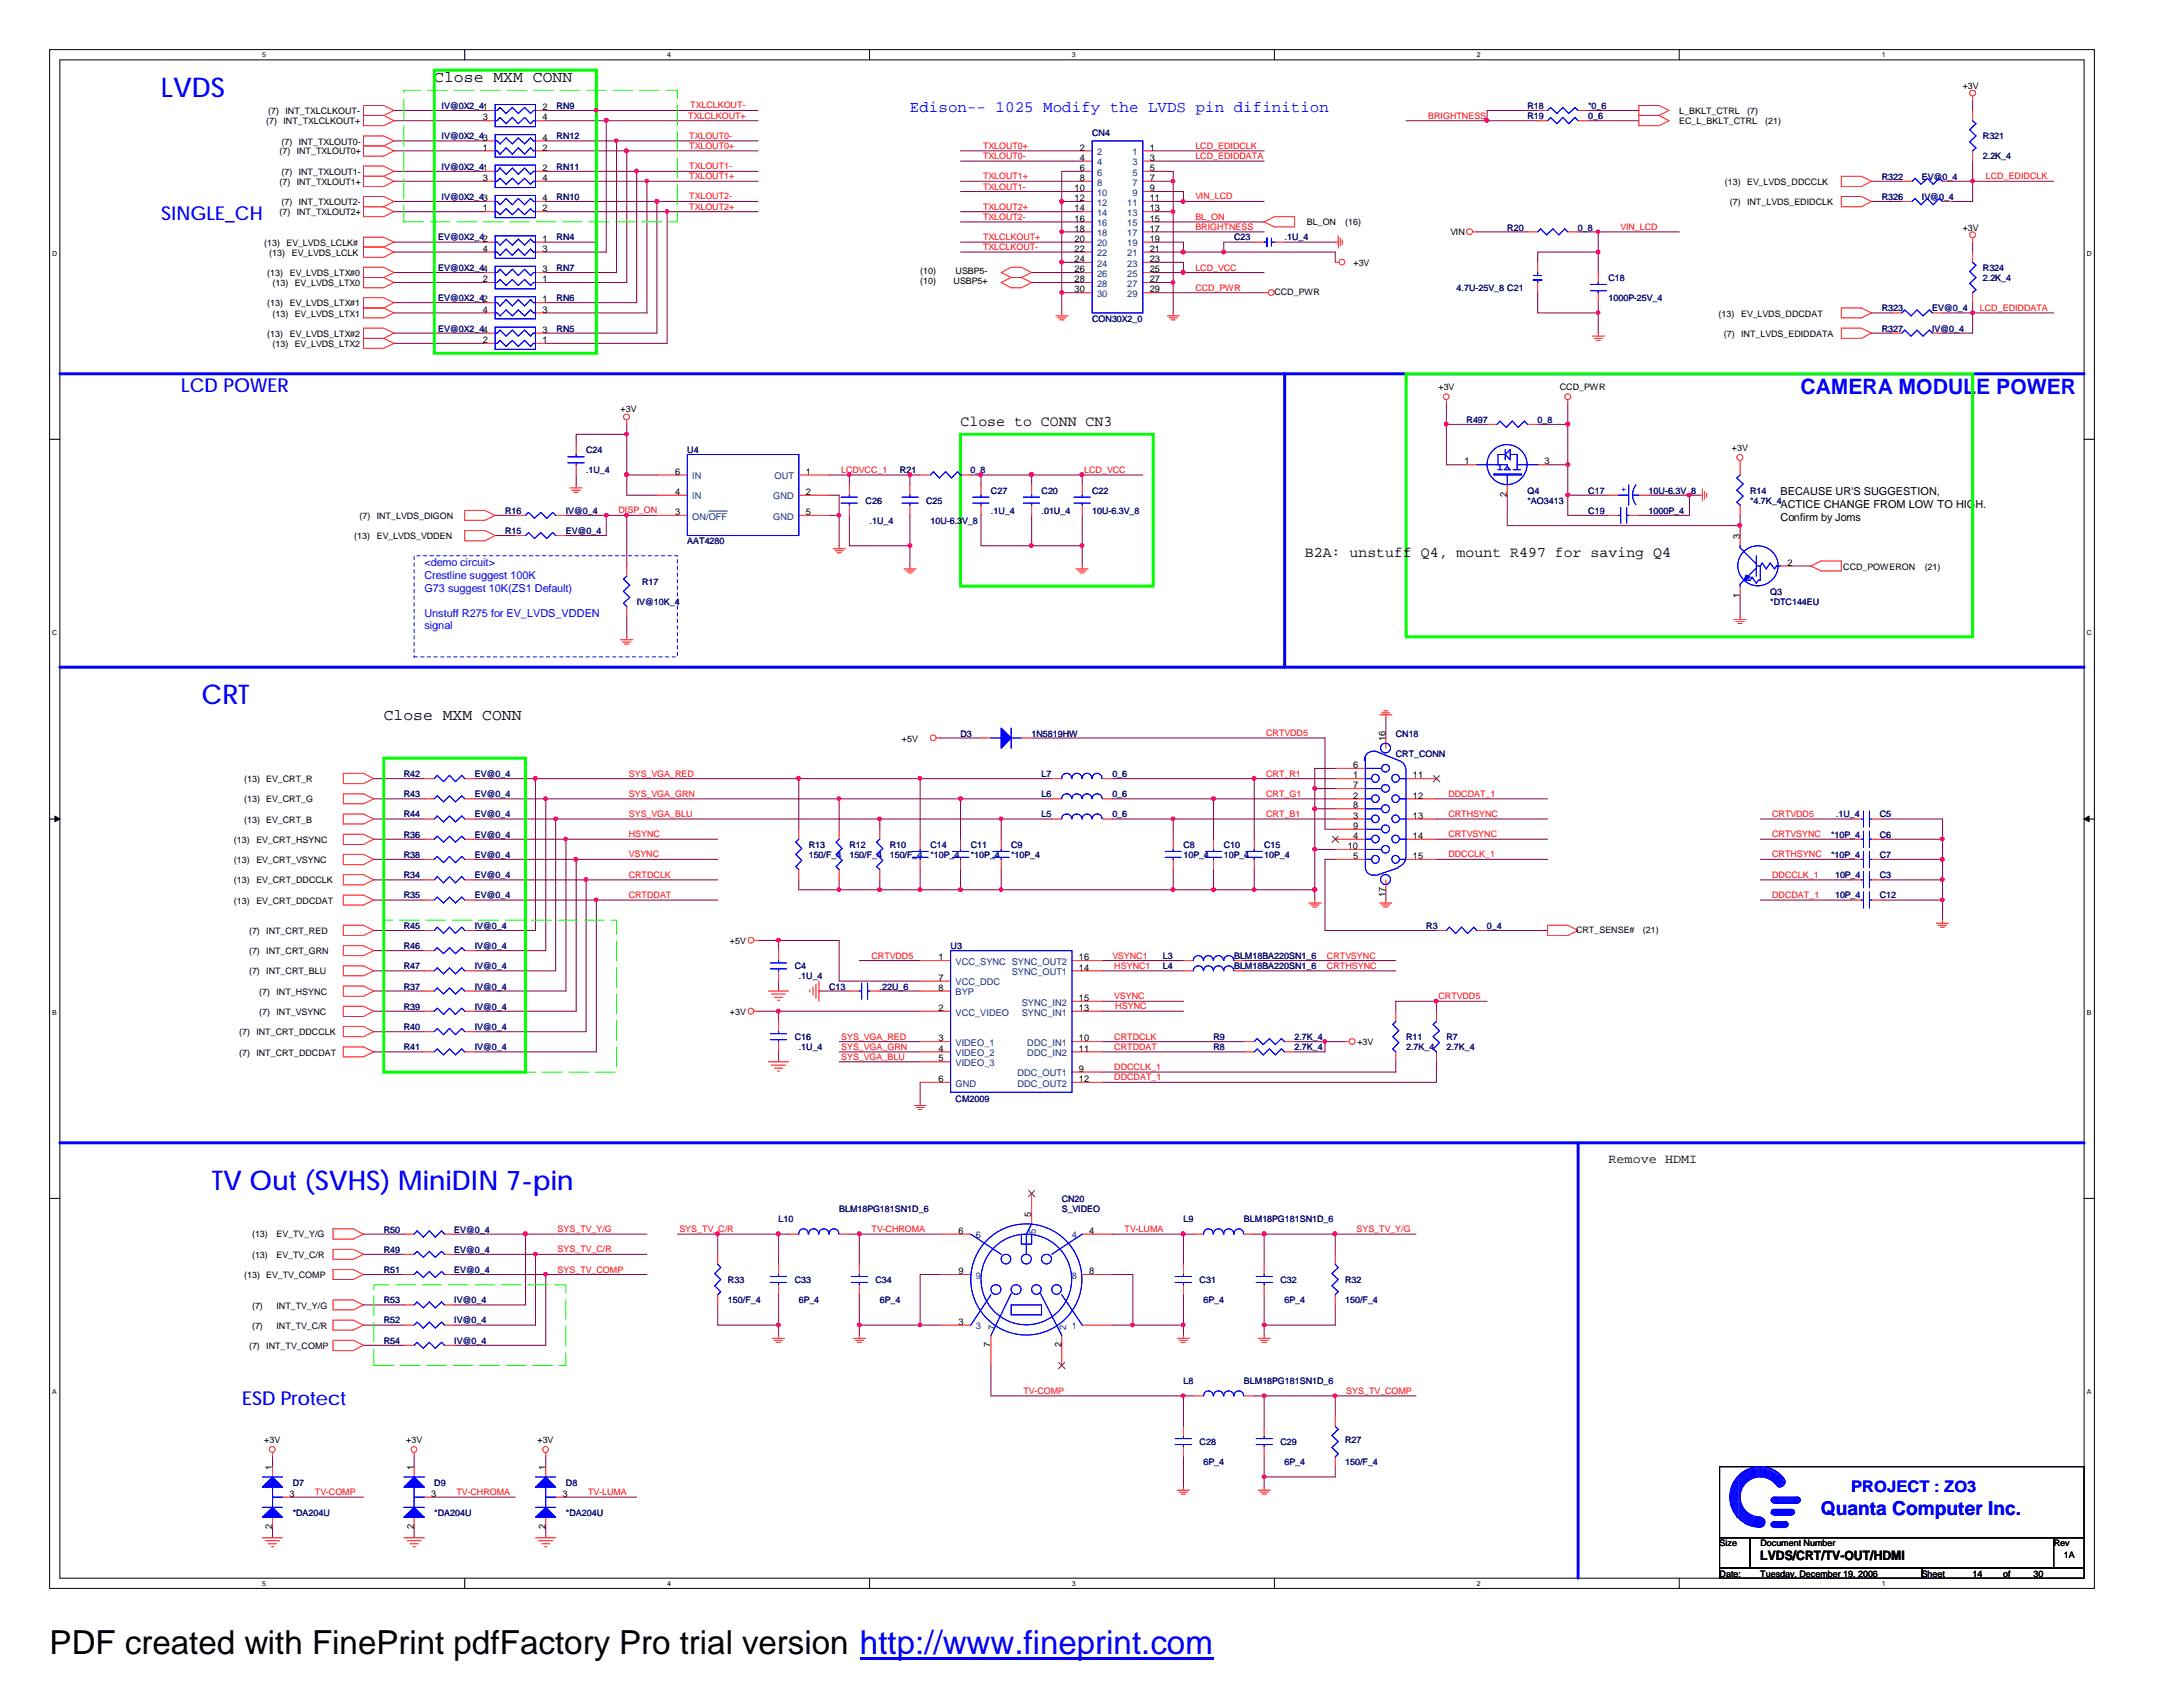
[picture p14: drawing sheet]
<svg xmlns="http://www.w3.org/2000/svg" width="279mm" height="216mm" viewBox="0 0 279 216" stroke-linecap="round" stroke-linejoin="round" font-family="sans-serif">
<defs><g id="words">
<text font-size="4.2" x="6.3" y="211.7">PDF created with FinePrint pdfFactory Pro trial version http://www.fineprint.com</text>
<g font-size="3.5" fill="#00f">
<text x="20.6" y="12.4">LVDS</text>
<text x="25.8" y="90.1">CRT</text>
<text x="27.1" y="152.2">TV Out (SVHS) MiniDIN 7-pin</text>
</g>
<text font-size="2.7" fill="#00f" x="230.5" y="50.4">CAMERA MODULE POWER</text>
<g font-size="2.5" fill="#00f">
<text x="20.6" y="28.2">SINGLE_CH</text>
<text x="23.2" y="50.2">LCD POWER</text>
<text x="31" y="179.7">ESD Protect</text>
<text x="233" y="193.8">Quanta Computer Inc.</text>
</g>
<g font-size="2">
<text x="55.6" y="10.5">Close MXM CONN</text>
<text x="49.1" y="92.1">Close MXM CONN</text>
</g>
<g font-size="2" fill="#00f">
<text x="116.5" y="14.4">Edison-- 1025 Modify the LVDS pin difinition</text>
<text x="236.9" y="190.9">PROJECT : ZO3</text>
</g>
<g font-size="1.9">
<text x="122.9" y="54.5">Close to CONN CN3</text>
<text x="167" y="71.3">B2A: unstuff Q4, mount R497 for saving Q4</text>
</g>
<g font-size="1.7">
<text x="205.9" y="148.9">Remove HDMI</text>
<text x="225.3" y="199.6">LVDS/CRT/TV-OUT/HDMI</text>
</g>
<g font-size="1.4">
<text x="227.9" y="63.4">BECAUSE UR'S SUGGESTION,</text>
<text x="227.9" y="65">ACTICE CHANGE FROM LOW TO HIGH.</text>
<text x="227.9" y="66.7">Confirm by Joms</text>
</g>
<g font-size="1.4" fill="#00f">
<text x="54.3" y="72.4">&lt;demo circuit&gt;</text>
<text x="54.3" y="74.1">Crestline suggest 100K</text>
<text x="54.3" y="75.7">G73 suggest 10K(ZS1 Default)</text>
<text x="54.3" y="78.9">Unstuff R275 for EV_LVDS_VDDEN</text>
<text x="54.3" y="80.6">signal</text>
</g>
<g font-size="1.2">
<text x="61.8" y="15.4">3</text>
<text x="69.4" y="14.1">2</text>
<text x="69.4" y="15.4">4</text>
<text x="69.4" y="18">4</text>
<text x="61.8" y="23.2">3</text>
<text x="61.8" y="19.3">1</text>
<text x="69.4" y="21.9">2</text>
<text x="69.4" y="23.2">4</text>
<text x="69.4" y="19.3">2</text>
<text x="138.2" y="19.3">2</text>
<text x="138.2" y="20.6">4</text>
<text x="138.2" y="21.9">6</text>
<text x="138.2" y="23.2">8</text>
<text x="147.2" y="19.3">1</text>
<text x="147.2" y="20.6">3</text>
<text x="147.2" y="21.9">5</text>
<text x="147.2" y="23.2">7</text>
<text x="61.8" y="27.1">1</text>
<text x="69.4" y="27.1">2</text>
<text x="69.4" y="25.7">4</text>
<text x="137.5" y="24.5">10</text>
<text x="137.5" y="25.7">12</text>
<text x="137.5" y="27.1">14</text>
<text x="137.5" y="28.4">16</text>
<text x="137.5" y="29.6">18</text>
<text x="147.2" y="24.5">9</text>
<text x="147.2" y="25.7">11</text>
<text x="147.2" y="27.1">13</text>
<text x="147.2" y="28.4">15</text>
<text x="147.2" y="29.6">17</text>
<text x="61.8" y="32.2">4</text>
<text x="69.4" y="34.8">3</text>
<text x="69.4" y="30.9">1</text>
<text x="69.4" y="32.2">3</text>
<text x="137.5" y="30.9">20</text>
<text x="137.5" y="32.2">22</text>
<text x="137.5" y="33.5">24</text>
<text x="137.5" y="34.8">26</text>
<text x="147.2" y="30.9">19</text>
<text x="147.2" y="32.2">21</text>
<text x="147.2" y="33.5">23</text>
<text x="147.2" y="34.8">25</text>
<text x="61.8" y="36.1">2</text>
<text x="61.8" y="40">4</text>
<text x="69.4" y="36.1">1</text>
<text x="69.4" y="38.7">1</text>
<text x="69.4" y="40">3</text>
<text x="137.5" y="36.1">28</text>
<text x="137.5" y="37.4">30</text>
<text x="147.2" y="36.1">27</text>
<text x="147.2" y="37.4">29</text>
<text x="61.8" y="43.9">2</text>
<text x="69.4" y="43.9">1</text>
<text x="69.4" y="42.6">3</text>
<text x="187.5" y="59.4">1</text>
<text x="197.7" y="59.4">3</text>
<text x="86.4" y="65.9">3</text>
<text x="86.4" y="63.3">4</text>
<text x="86.4" y="60.7">6</text>
<text x="103.1" y="60.7">1</text>
<text x="103.1" y="63.3">2</text>
<text x="103.1" y="65.9">5</text>
<text x="192.9" y="63.6" transform="rotate(-90 192.9 63.6)">2</text>
<text x="222.7" y="69" transform="rotate(-90 222.7 69)">3</text>
<text x="222.7" y="76.5" transform="rotate(-90 222.7 76.5)">1</text>
<text x="228.8" y="72.4">2</text>
<text x="177.3" y="94.9" transform="rotate(-90 177.3 94.9)">16</text>
<text x="173.2" y="99.6">1</text>
<text x="173.2" y="98.3">6</text>
<text x="173.2" y="100.9">7</text>
<text x="180.8" y="99.6">11</text>
<text x="173.2" y="102.2">2</text>
<text x="173.2" y="104.8">3</text>
<text x="173.2" y="107.4">4</text>
<text x="173.2" y="103.5">8</text>
<text x="173.2" y="106.1">9</text>
<text x="180.8" y="107.4">14</text>
<text x="180.8" y="104.8">13</text>
<text x="180.8" y="102.2">12</text>
<text x="172.5" y="108.7">10</text>
<text x="173.2" y="109.9">5</text>
<text x="180.8" y="109.9">15</text>
<text x="177.3" y="114.8" transform="rotate(-90 177.3 114.8)">17</text>
<text x="120.1" y="122.9">1</text>
<text x="120.1" y="125.5">7</text>
<text x="138.1" y="122.9">16</text>
<text x="138.1" y="124.2">14</text>
<text x="120.1" y="129.4">2</text>
<text x="120.1" y="126.8">8</text>
<text x="138.1" y="128.1">15</text>
<text x="138.1" y="129.4">13</text>
<text x="120.1" y="133.3">3</text>
<text x="120.1" y="134.6">4</text>
<text x="120.1" y="135.8">5</text>
<text x="138.1" y="133.3">10</text>
<text x="138.1" y="134.6">11</text>
<text x="138.1" y="137.2">9</text>
<text x="120.1" y="138.5">6</text>
<text x="138.1" y="138.5">12</text>
<text x="132" y="155.7" transform="rotate(-90 132 155.7)">5</text>
<text x="122.7" y="157.9">6</text>
<text x="139.4" y="157.9">4</text>
<text x="122.7" y="163.1">9</text>
<text x="139.4" y="163.1">8</text>
<text x="122.7" y="169.5">3</text>
<text x="126.8" y="172.4" transform="rotate(-90 126.8 172.4)">7</text>
<text x="135.8" y="172.4" transform="rotate(-90 135.8 172.4)">2</text>
<text x="34.8" y="188.1" transform="rotate(-90 34.8 188.1)">1</text>
<text x="37" y="191.6">3</text>
<text x="53" y="188.1" transform="rotate(-90 53 188.1)">1</text>
<text x="55.2" y="191.6">3</text>
<text x="69.8" y="188.1" transform="rotate(-90 69.8 188.1)">1</text>
<text x="72" y="191.6">3</text>
<text x="34.8" y="195.7" transform="rotate(-90 34.8 195.7)">2</text>
<text x="53" y="195.7" transform="rotate(-90 53 195.7)">2</text>
<text x="69.8" y="195.7" transform="rotate(-90 69.8 195.7)">2</text>
</g>
<g font-size="1.2" fill="#004080">
<text x="140.4" y="19.9">2</text>
<text x="140.4" y="21.2">4</text>
<text x="140.4" y="22.5">6</text>
<text x="140.4" y="23.7">8</text>
<text x="144.9" y="19.9">1</text>
<text x="144.9" y="21.2">3</text>
<text x="144.9" y="22.5">5</text>
<text x="144.9" y="23.7">7</text>
<text x="140.4" y="25.1">10</text>
<text x="140.4" y="26.3">12</text>
<text x="140.4" y="27.6">14</text>
<text x="140.4" y="29">16</text>
<text x="144.3" y="26.3">11</text>
<text x="144.3" y="27.6">13</text>
<text x="144.3" y="29">15</text>
<text x="144.9" y="25.1">9</text>
<text x="140.4" y="30.2">18</text>
<text x="140.4" y="31.5">20</text>
<text x="140.4" y="32.8">22</text>
<text x="140.4" y="34.1">24</text>
<text x="140.4" y="35.4">26</text>
<text x="144.3" y="30.2">17</text>
<text x="144.3" y="31.5">19</text>
<text x="144.3" y="32.8">21</text>
<text x="144.3" y="34.1">23</text>
<text x="144.3" y="35.4">25</text>
<text x="140.4" y="36.7">28</text>
<text x="140.4" y="38">30</text>
<text x="144.3" y="36.7">27</text>
<text x="144.3" y="38">29</text>
<text x="88.6" y="63.9">IN</text>
<text x="88.6" y="61.3">IN</text>
<text x="99" y="63.9">GND</text>
<text x="99.1" y="61.3">OUT</text>
<text x="88.6" y="66.5">ON/OFF</text>
<text x="99" y="66.5">GND</text>
<text x="122.3" y="123.5">VCC_SYNC SYNC_OUT2</text>
<text x="129.5" y="124.8">SYNC_OUT1</text>
<text x="122.3" y="130">VCC_VIDEO</text>
<text x="122.3" y="126.1">VCC_DDC</text>
<text x="122.3" y="127.4">BYP</text>
<text x="130.8" y="128.7">SYNC_IN2</text>
<text x="130.8" y="130">SYNC_IN1</text>
<text x="122.3" y="133.9">VIDEO_1</text>
<text x="122.3" y="135.2">VIDEO_2</text>
<text x="122.3" y="136.4">VIDEO_3</text>
<text x="130.2" y="137.8">DDC_OUT1</text>
<text x="131.5" y="133.9">DDC_IN1</text>
<text x="131.5" y="135.2">DDC_IN2</text>
<text x="122.3" y="139.1">GND</text>
<text x="130.2" y="139.1">DDC_OUT2</text>
<text x="124.9" y="158.5">6</text>
<text x="132.6" y="157.9" transform="rotate(-90 132.6 157.9)">5</text>
<text x="137.2" y="158.5">4</text>
<text x="124.9" y="163.7">9</text>
<text x="137.2" y="163.7">8</text>
<text x="124.9" y="170.1">3</text>
<text x="127.4" y="170.3" transform="rotate(-90 127.4 170.3)">7</text>
<text x="136.4" y="170.3" transform="rotate(-90 136.4 170.3)">2</text>
<text x="137.2" y="170.1">1</text>
</g>
<g font-size="1.1">
<text x="251.2" y="11.3">+3V</text>
<text x="34.1" y="15.9">(7)</text>
<text x="34.3" y="14.6">(7)</text>
<text x="36.3" y="15.9">INT_TXLCLKOUT+</text>
<text x="36.5" y="14.6">INT_TXLCLKOUT-</text>
<text x="214.9" y="15.9">EC_L_BKLT_CTRL</text>
<text x="214.9" y="14.6">L_BKLT_CTRL</text>
<text x="223.6" y="14.6">(7)</text>
<text x="225.9" y="15.9">(21)</text>
<text x="35.8" y="19.8">(7)</text>
<text x="35.8" y="23.7">(7)</text>
<text x="36" y="18.5">(7)</text>
<text x="36" y="22.4">(7)</text>
<text x="38" y="19.8">INT_TXLOUT0+</text>
<text x="38" y="23.7">INT_TXLOUT1+</text>
<text x="38.2" y="18.5">INT_TXLOUT0-</text>
<text x="38.2" y="22.4">INT_TXLOUT1-</text>
<text x="220.8" y="23.7">(13)</text>
<text x="223.6" y="23.7">EV_LVDS_DDCCLK</text>
<text x="35.8" y="27.6">(7)</text>
<text x="36" y="26.2">(7)</text>
<text x="38" y="27.6">INT_TXLOUT2+</text>
<text x="38.2" y="26.2">INT_TXLOUT2-</text>
<text x="167.3" y="28.8">BL_ON</text>
<text x="172.2" y="28.8">(16)</text>
<text x="221.4" y="26.2">(7)</text>
<text x="223.6" y="26.2">INT_LVDS_EDIDCLK</text>
<text x="251.2" y="29.5">+3V</text>
<text x="33.8" y="31.5">(13)</text>
<text x="34.2" y="35.3">(13)</text>
<text x="34.5" y="32.7">(13)</text>
<text x="36.7" y="31.5">EV_LVDS_LCLK#</text>
<text x="37.1" y="35.3">EV_LVDS_LTX#0</text>
<text x="37.3" y="32.7">EV_LVDS_LCLK</text>
<text x="117.8" y="35.1">(10)</text>
<text x="122.3" y="35.1">USBP5-</text>
<text x="173.2" y="34">+3V</text>
<text x="185.6" y="30">VIN</text>
<text x="34.2" y="39.2">(13)</text>
<text x="34.9" y="40.5">(13)</text>
<text x="34.9" y="36.6">(13)</text>
<text x="37.1" y="39.2">EV_LVDS_LTX#1</text>
<text x="37.7" y="40.5">EV_LVDS_LTX1</text>
<text x="37.7" y="36.6">EV_LVDS_LTX0</text>
<text x="117.8" y="36.4">(10)</text>
<text x="122" y="36.4">USBP5+</text>
<text x="163.1" y="37.8">CCD_PWR</text>
<text x="220" y="40.5">(13)</text>
<text x="222.8" y="40.5">EV_LVDS_DDCDAT</text>
<text x="34.2" y="43.1">(13)</text>
<text x="34.9" y="44.4">(13)</text>
<text x="37.1" y="43.1">EV_LVDS_LTX#2</text>
<text x="37.7" y="44.4">EV_LVDS_LTX2</text>
<text x="220.6" y="43.1">(7)</text>
<text x="222.8" y="43.1">INT_LVDS_EDIDDATA</text>
<text x="79.4" y="52.8">+3V</text>
<text x="184.1" y="50">+3V</text>
<text x="199.6" y="50">CCD_PWR</text>
<text x="221.7" y="57.7">+3V</text>
<text x="45.3" y="69">(13)</text>
<text x="46" y="66.4">(7)</text>
<text x="48.2" y="69">EV_LVDS_VDDEN</text>
<text x="48.2" y="66.4">INT_LVDS_DIGON</text>
<text x="235.9" y="72.9">CCD_POWERON</text>
<text x="246.3" y="72.9">(21)</text>
<text x="115.4" y="94.9">+5V</text>
<text x="31.2" y="100.1">(13)</text>
<text x="34.1" y="100.1">EV_CRT_R</text>
<text x="29.9" y="107.9">(13)</text>
<text x="31.2" y="102.7">(13)</text>
<text x="31.2" y="105.3">(13)</text>
<text x="32.8" y="107.9">EV_CRT_HSYNC</text>
<text x="34.1" y="102.7">EV_CRT_G</text>
<text x="34.1" y="105.3">EV_CRT_B</text>
<text x="29.9" y="110.4">(13)</text>
<text x="29.9" y="113">(13)</text>
<text x="32.8" y="110.4">EV_CRT_VSYNC</text>
<text x="32.8" y="113">EV_CRT_DDCCLK</text>
<text x="29.9" y="115.7">(13)</text>
<text x="31.9" y="119.5">(7)</text>
<text x="32.8" y="115.7">EV_CRT_DDCDAT</text>
<text x="34.1" y="119.5">INT_CRT_RED</text>
<text x="201.7" y="119.4">CRT_SENSE#</text>
<text x="210.3" y="119.4">(21)</text>
<text x="31.9" y="122.1">(7)</text>
<text x="31.9" y="124.7">(7)</text>
<text x="34.1" y="122.1">INT_CRT_GRN</text>
<text x="34.1" y="124.7">INT_CRT_BLU</text>
<text x="93.4" y="120.8">+5V</text>
<text x="33.2" y="127.3">(7)</text>
<text x="33.2" y="129.9">(7)</text>
<text x="35.4" y="127.3">INT_HSYNC</text>
<text x="35.4" y="129.9">INT_VSYNC</text>
<text x="93.4" y="129.9">+3V</text>
<text x="30.6" y="132.5">(7)</text>
<text x="30.6" y="135.1">(7)</text>
<text x="32.8" y="132.5">INT_CRT_DDCCLK</text>
<text x="32.8" y="135.1">INT_CRT_DDCDAT</text>
<text x="173.7" y="133.8">+3V</text>
<text x="32.3" y="158.4">(13)</text>
<text x="32.3" y="161">(13)</text>
<text x="35.4" y="158.4">EV_TV_Y/G</text>
<text x="35.4" y="161">EV_TV_C/R</text>
<text x="31.2" y="163.6">(13)</text>
<text x="32.3" y="167.5">(7)</text>
<text x="34.1" y="163.6">EV_TV_COMP</text>
<text x="35.4" y="167.5">INT_TV_Y/G</text>
<text x="31.9" y="172.6">(7)</text>
<text x="32.3" y="170.1">(7)</text>
<text x="34.1" y="172.6">INT_TV_COMP</text>
<text x="35.4" y="170.1">INT_TV_C/R</text>
<text x="33.8" y="184.7">+3V</text>
<text x="52" y="184.7">+3V</text>
<text x="68.8" y="184.7">+3V</text>
<text x="220.1" y="197.9">Size</text>
<text x="225.3" y="197.9">Document Number</text>
<text x="262.9" y="197.9">Rev</text>
<text x="220.1" y="201.8">Date:</text>
<text x="225.3" y="201.8">Tuesday, December 19, 2006</text>
<text x="246" y="201.8">Sheet</text>
<text x="252.5" y="201.8">14</text>
<text x="256.4" y="201.8">of</text>
<text x="260.3" y="201.8">30</text>
<text x="264.2" y="199.4">1A</text>
</g>
<g font-size="1.1" fill="#000080">
<text x="56.5" y="13.9">IV@0X2_41</text>
<text x="56.5" y="17.8">IV@0X2_43</text>
<text x="71.2" y="13.9">RN9</text>
<text x="71.2" y="17.8">RN12</text>
<text x="139.8" y="17.4">CN4</text>
<text x="195.5" y="15.2">R19</text>
<text x="195.5" y="13.9">R18</text>
<text x="203.3" y="15.2">0_6</text>
<text x="203.3" y="13.9">*0_6</text>
<text x="253.8" y="17.8">R321</text>
<text x="56.5" y="21.7">IV@0X2_41</text>
<text x="71.2" y="21.7">RN11</text>
<text x="240.8" y="23">R322</text>
<text x="246" y="23">EV@0_4</text>
<text x="253.8" y="20.4">2.2K_4</text>
<text x="56.5" y="25.6">IV@0X2_43</text>
<text x="71.2" y="25.6">RN10</text>
<text x="192.9" y="29.5">R20</text>
<text x="202" y="29.5">0_8</text>
<text x="240.8" y="25.6">R326</text>
<text x="246" y="25.6">IV@0_4</text>
<text x="56.1" y="34.7">EV@0X2_44</text>
<text x="56.1" y="30.8">EV@0X2_42</text>
<text x="71.2" y="34.7">RN7</text>
<text x="71.2" y="30.8">RN4</text>
<text x="157.9" y="30.8">C23</text>
<text x="164.4" y="30.8">.1U_4</text>
<text x="205.9" y="36">C18</text>
<text x="253.8" y="34.7">R324</text>
<text x="253.8" y="36">2.2K_4</text>
<text x="56.1" y="38.6">EV@0X2_42</text>
<text x="71.2" y="38.6">RN6</text>
<text x="139.8" y="41.1">CON30X2_0</text>
<text x="186.4" y="37.3">4.7U-25V_8 C21</text>
<text x="205.9" y="38.6">1000P-25V_4</text>
<text x="240.8" y="39.8">R323</text>
<text x="247.3" y="39.8">EV@0_4</text>
<text x="56.1" y="42.5">EV@0X2_44</text>
<text x="71.2" y="42.5">RN5</text>
<text x="240.8" y="42.5">R327</text>
<text x="247.3" y="42.5">IV@0_4</text>
<text x="75" y="58">C24</text>
<text x="88" y="58">U4</text>
<text x="187.7" y="54.1">R497</text>
<text x="196.8" y="54.1">0_8</text>
<text x="64.6" y="65.7">R16</text>
<text x="72.4" y="65.7">IV@0_4</text>
<text x="75" y="60.6">.1U_4</text>
<text x="110.8" y="64.5">C26</text>
<text x="115.2" y="60.6">R21</text>
<text x="118.5" y="64.5">C25</text>
<text x="124.2" y="60.6">0_8</text>
<text x="126.8" y="63.2">C27</text>
<text x="126.8" y="65.7">.1U_4</text>
<text x="133.3" y="63.2">C20</text>
<text x="133.3" y="65.7">.01U_4</text>
<text x="139.8" y="63.2">C22</text>
<text x="139.8" y="65.7">10U-6.3V_8</text>
<text x="195.5" y="63.2">Q4</text>
<text x="195.5" y="64.5">*AO3413</text>
<text x="203.3" y="65.7">C19</text>
<text x="203.3" y="63.2">C17</text>
<text x="211" y="65.7">1000P_4</text>
<text x="211" y="63.2">10U-6.3V_8</text>
<text x="211" y="63.2">10U-6.3</text>
<text x="224" y="63.2">R14</text>
<text x="224" y="64.5">*4.7K_4</text>
<text x="64.6" y="68.4">R15</text>
<text x="72.4" y="68.4">EV@0_4</text>
<text x="88" y="69.6">AAT4280</text>
<text x="111.3" y="67.1">.1U_4</text>
<text x="119.1" y="67.1">10U-6.3</text>
<text x="123.1" y="67.1">V_8</text>
<text x="81.5" y="77.4">IV@10K_4</text>
<text x="82.2" y="74.8">R17</text>
<text x="226.6" y="76.1">Q3</text>
<text x="226.6" y="77.4">*DTC144EU</text>
<text x="122.9" y="94.3">D3</text>
<text x="132" y="94.3">1N5819HW</text>
<text x="178.6" y="94.3">CN18</text>
<text x="51.7" y="99.4">R42</text>
<text x="60.8" y="99.4">EV@0_4</text>
<text x="133.3" y="99.4">L7</text>
<text x="142.4" y="99.4">0_6</text>
<text x="178.6" y="96.9">CRT_CONN</text>
<text x="51.7" y="102">R43</text>
<text x="51.7" y="107.2">R36</text>
<text x="51.7" y="104.6">R44</text>
<text x="60.8" y="102">EV@0_4</text>
<text x="60.8" y="107.2">EV@0_4</text>
<text x="60.8" y="104.6">EV@0_4</text>
<text x="133.3" y="102">L6</text>
<text x="133.3" y="104.6">L5</text>
<text x="142.4" y="102">0_6</text>
<text x="142.4" y="104.6">0_6</text>
<text x="234.4" y="107.2">*10P_4</text>
<text x="235" y="104.6">.1U_4</text>
<text x="240.6" y="104.6">C5</text>
<text x="240.6" y="107.2">C6</text>
<text x="51.7" y="109.8">R38</text>
<text x="51.7" y="112.4">R34</text>
<text x="60.8" y="109.8">EV@0_4</text>
<text x="60.8" y="112.4">EV@0_4</text>
<text x="103.5" y="108.5">R13</text>
<text x="103.5" y="109.8">150/F_4</text>
<text x="108.7" y="108.5">R12</text>
<text x="108.7" y="109.8">150/F_4</text>
<text x="113.9" y="108.5">R10</text>
<text x="113.9" y="109.8">150/F_4</text>
<text x="119.1" y="108.5">C14</text>
<text x="119.1" y="109.8">*10P_4</text>
<text x="124.2" y="108.5">C11</text>
<text x="124.2" y="109.8">*10P_4</text>
<text x="129.4" y="108.5">C9</text>
<text x="129.4" y="109.8">*10P_4</text>
<text x="151.5" y="108.5">C8</text>
<text x="151.5" y="109.8">10P_4</text>
<text x="156.6" y="108.5">C10</text>
<text x="156.6" y="109.8">10P_4</text>
<text x="161.8" y="108.5">C15</text>
<text x="161.8" y="109.8">10P_4</text>
<text x="234.4" y="109.8">*10P_4</text>
<text x="234.9" y="112.4">10P_4</text>
<text x="240.6" y="112.4">C3</text>
<text x="240.6" y="109.8">C7</text>
<text x="51.7" y="118.9">R45</text>
<text x="51.7" y="115">R35</text>
<text x="60.8" y="118.9">IV@0_4</text>
<text x="60.8" y="115">EV@0_4</text>
<text x="182.5" y="118.9">R3</text>
<text x="190.3" y="118.9">0_4</text>
<text x="234.9" y="115">10P_4</text>
<text x="240.6" y="115">C12</text>
<text x="51.7" y="124">R47</text>
<text x="51.7" y="121.5">R46</text>
<text x="60.8" y="124">IV@0_4</text>
<text x="60.8" y="121.5">IV@0_4</text>
<text x="101.7" y="124">C4</text>
<text x="102.2" y="125.3">.1U_4</text>
<text x="121.7" y="121.5">U3</text>
<text x="148.8" y="124">L4</text>
<text x="148.8" y="122.8">L3</text>
<text x="157.9" y="124">BLM18BA220SN1_6</text>
<text x="157.9" y="122.8">BLM18BA220SN1_6</text>
<text x="51.7" y="129.2">R39</text>
<text x="51.7" y="126.7">R37</text>
<text x="51.7" y="131.8">R40</text>
<text x="60.8" y="129.2">IV@0_4</text>
<text x="60.8" y="126.7">IV@0_4</text>
<text x="60.8" y="131.8">IV@0_4</text>
<text x="106.1" y="126.7">C13</text>
<text x="112.6" y="126.7">.22U_6</text>
<text x="51.7" y="134.4">R41</text>
<text x="60.8" y="134.4">IV@0_4</text>
<text x="101.7" y="133.1">C16</text>
<text x="102.2" y="134.4">.1U_4</text>
<text x="155.3" y="133.1">R9</text>
<text x="155.3" y="134.4">R8</text>
<text x="165.7" y="133.1">2.7K_4</text>
<text x="165.7" y="134.4">2.7K_4</text>
<text x="180" y="133.1">R11</text>
<text x="180" y="134.4">2.7K_4</text>
<text x="185.1" y="133.1">R7</text>
<text x="185.1" y="134.4">2.7K_4</text>
<text x="122.3" y="141">CM2009</text>
<text x="107.4" y="155.2">BLM18PG181SN1D_6</text>
<text x="135.9" y="153.8">CN20</text>
<text x="135.9" y="155.2">S_VIDEO</text>
<text x="49.1" y="157.7">R50</text>
<text x="49.1" y="160.3">R49</text>
<text x="58.1" y="157.7">EV@0_4</text>
<text x="58.1" y="160.3">EV@0_4</text>
<text x="99.7" y="156.4">L10</text>
<text x="151.5" y="156.4">L9</text>
<text x="159.2" y="156.4">BLM18PG181SN1D_6</text>
<text x="49.1" y="166.8">R53</text>
<text x="49.1" y="162.9">R51</text>
<text x="58.1" y="166.8">IV@0_4</text>
<text x="58.1" y="162.9">EV@0_4</text>
<text x="93.2" y="164.2">R33</text>
<text x="93.2" y="166.8">150/F_4</text>
<text x="101.7" y="164.2">C33</text>
<text x="102.2" y="166.8">6P_4</text>
<text x="112.1" y="164.2">C34</text>
<text x="112.6" y="166.8">6P_4</text>
<text x="153.5" y="164.2">C31</text>
<text x="154.1" y="166.8">6P_4</text>
<text x="163.9" y="164.2">C32</text>
<text x="164.4" y="166.8">6P_4</text>
<text x="172.2" y="164.2">R32</text>
<text x="172.2" y="166.8">150/F_4</text>
<text x="49.1" y="172">R54</text>
<text x="49.1" y="169.4">R52</text>
<text x="58.1" y="172">IV@0_4</text>
<text x="58.1" y="169.4">IV@0_4</text>
<text x="151.5" y="177.2">L8</text>
<text x="159.2" y="177.2">BLM18PG181SN1D_6</text>
<text x="153.5" y="185">C28</text>
<text x="163.9" y="185">C29</text>
<text x="172.2" y="184.7">R27</text>
<text x="37.5" y="190.1">D7</text>
<text x="55.6" y="190.1">D9</text>
<text x="72.4" y="190.1">D8</text>
<text x="154.1" y="187.5">6P_4</text>
<text x="164.4" y="187.5">6P_4</text>
<text x="172.2" y="187.5">150/F_4</text>
<text x="37.5" y="194">*DA204U</text>
<text x="55.6" y="194">*DA204U</text>
<text x="72.4" y="194">*DA204U</text>
</g>
<g font-size="1.1" fill="#f00">
<text x="88.1" y="15.2">TXLCLKOUT+</text>
<text x="88.2" y="17.8">TXLOUT0-</text>
<text x="88.3" y="13.9">TXLCLKOUT-</text>
<text x="182.8" y="15.2">BRIGHTNESS</text>
<text x="88.2" y="21.7">TXLOUT1-</text>
<text x="88.2" y="19">TXLOUT0+</text>
<text x="88.2" y="22.9">TXLOUT1+</text>
<text x="125.8" y="20.4">TXLOUT0-</text>
<text x="125.8" y="19">TXLOUT0+</text>
<text x="125.8" y="22.9">TXLOUT1+</text>
<text x="153" y="19">LCD_EDIDCLK</text>
<text x="153" y="20.4">LCD_EDIDDATA</text>
<text x="254.2" y="22.9">LCD_EDIDCLK</text>
<text x="88.2" y="26.8">TXLOUT2+</text>
<text x="88.2" y="25.5">TXLOUT2-</text>
<text x="125.8" y="26.8">TXLOUT2+</text>
<text x="125.8" y="28.2">TXLOUT2-</text>
<text x="125.8" y="24.3">TXLOUT1-</text>
<text x="153" y="28.2">BL_ON</text>
<text x="153" y="29.4">BRIGHTNESS</text>
<text x="153" y="25.5">VIN_LCD</text>
<text x="207.4" y="29.4">VIN_LCD</text>
<text x="125.8" y="30.7">TXLCLKOUT+</text>
<text x="125.8" y="32">TXLCLKOUT-</text>
<text x="153" y="34.6">LCD_VCC</text>
<text x="153" y="37.2">CCD_PWR</text>
<text x="253.4" y="39.8">LCD_EDIDDATA</text>
<text x="79.2" y="65.7">DISP_ON</text>
<text x="107.7" y="60.5">LCDVCC_1</text>
<text x="138.8" y="60.5">LCD_VCC</text>
<text x="162.1" y="94.2">CRTVDD5</text>
<text x="80.5" y="99.4">SYS_VGA_RED</text>
<text x="80.5" y="102">SYS_VGA_GRN</text>
<text x="162.1" y="102">CRT_G1</text>
<text x="162.1" y="99.4">CRT_R1</text>
<text x="185.4" y="102">DDCDAT_1</text>
<text x="80.5" y="104.6">SYS_VGA_BLU</text>
<text x="80.5" y="107.1">HSYNC</text>
<text x="162.1" y="104.6">CRT_B1</text>
<text x="185.4" y="104.6">CRTHSYNC</text>
<text x="185.4" y="107.1">CRTVSYNC</text>
<text x="226.8" y="107.1">CRTVSYNC</text>
<text x="226.8" y="104.6">CRTVDD5</text>
<text x="80.5" y="112.4">CRTDCLK</text>
<text x="80.5" y="109.7">VSYNC</text>
<text x="185.4" y="109.7">DDCCLK_1</text>
<text x="226.8" y="112.4">DDCCLK_1</text>
<text x="226.8" y="109.7">CRTHSYNC</text>
<text x="80.5" y="114.9">CRTDDAT</text>
<text x="226.8" y="114.9">DDCDAT_1</text>
<text x="111.5" y="122.7">CRTVDD5</text>
<text x="142.4" y="122.7">VSYNC1</text>
<text x="142.6" y="124">HSYNC1</text>
<text x="169.8" y="122.7">CRTVSYNC</text>
<text x="169.8" y="124">CRTHSYNC</text>
<text x="142.6" y="127.9">VSYNC</text>
<text x="142.7" y="129.2">HSYNC</text>
<text x="184.1" y="127.9">CRTVDD5</text>
<text x="107.7" y="135.6">SYS_VGA_BLU</text>
<text x="107.7" y="133.1">SYS_VGA_RED</text>
<text x="107.7" y="134.4">SYS_VGA_GRN</text>
<text x="142.6" y="136.9">DDCCLK_1</text>
<text x="142.6" y="134.4">CRTDDAT</text>
<text x="142.6" y="133.1">CRTDCLK</text>
<text x="142.6" y="138.3">DDCDAT_1</text>
<text x="71.4" y="157.7">SYS_TV_Y/G</text>
<text x="71.4" y="160.3">SYS_TV_C/R</text>
<text x="87" y="157.7">SYS_TV_C/R</text>
<text x="111.5" y="157.7">TV-CHROMA</text>
<text x="143.9" y="157.7">TV-LUMA</text>
<text x="173.6" y="157.7">SYS_TV_Y/G</text>
<text x="71.4" y="162.9">SYS_TV_COMP</text>
<text x="131" y="178.4">TV-COMP</text>
<text x="172.3" y="178.4">SYS_TV_COMP</text>
<text x="40.3" y="191.3">TV-COMP</text>
<text x="58.4" y="191.3">TV-CHROMA</text>
<text x="75.3" y="191.3">TV-LUMA</text>
</g>
<text font-size="1.1" fill="#00f" x="208.1" y="63" transform="rotate(-90 208.1 63)">+</text>
<g font-size=".9">
<text x="33.6" y="7.3">5</text>
<text x="85.4" y="7.3">4</text>
<text x="137.2" y="7.3">3</text>
<text x="189" y="7.3">2</text>
<text x="240.8" y="7.3">1</text>
<text x="6.7" y="32.7">D</text>
<text x="267.1" y="32.7">D</text>
<text x="6.7" y="81.3">C</text>
<text x="267.1" y="81.3">C</text>
<text x="6.7" y="129.9">B</text>
<text x="267.1" y="129.9">B</text>
<text x="6.7" y="178.4">A</text>
<text x="267.1" y="178.4">A</text>
<text x="33.6" y="202.9">5</text>
<text x="85.4" y="202.9">4</text>
<text x="137.2" y="202.9">3</text>
<text x="189" y="202.9">2</text>
<text x="240.8" y="202.9">1</text>
</g>
</g></defs>
<g fill="none" stroke="#000" stroke-width=".13">
<path d="M6.3 6.3h261.8v197h-261.8zM7.7 7.7h259v194.3h-259zM59.5 6.3v1.4M111.3 6.3v1.4M163.1 6.3v1.4M214.9 6.3v1.4M6.3 56.2h1.4M266.7 56.2h1.4M6.3 104.8h1.4M266.7 104.8h1.4M6.3 153.4h1.4M266.7 153.4h1.4"/>
<path d="M220.1 187.7h46.6v9.1h-46.6zM220.1 196.8h3.9v3.9h-3.9zM224 196.8h38.8v3.9h-38.8zM262.8 196.8h3.9v3.9h-3.9zM59.5 202v1.3M111.3 202v1.3M163.1 202v1.3M214.9 202v1.3M220.1 200.7h25.9v1.3h-25.9zM246 200.7h20.7v1.3h-20.7z"/>
</g>
<g fill="#000" stroke="#000" stroke-width=".13">
<path d="M7 104.4l.7 .4-.7 .4z" fill-rule="evenodd"/>
<path d="M266.7 104.8l.7-.4v.8z" fill-rule="evenodd"/>
</g>
<g fill="none" stroke="#800040" stroke-width=".13">
<path d="M50.4 15.5h11.7M50.4 18h11.7M50.4 19.3h11.7M50.4 14.1h11.7M69.8 15.5h27.2M69.8 18h27.2M69.8 19.3h27.2M69.8 14.1h27.2M76.3 14.1v16.9h-6.5M77.6 15.5v16.8h-7.8M78.9 18v16.9h-9.1M80.2 19.3v16.9h-10.4"/>
<path d="M122.9 19.3h15.6M147.6 19.3h14.2M180 15.5h16.8M196.8 14.1h-6.5v1.4M203.3 15.5h6.5M203.3 14.1h6.5M252.5 12.8v1.3M50.4 23.2h11.7M50.4 27.1h11.7M50.4 21.9h11.7M50.4 25.8h11.7M50.4 36.2h11.7"/>
<path d="M50.4 38.7h11.7M50.4 34.9h11.7M50.4 32.3h11.7M50.4 31h11.7M69.8 23.2h27.2M69.8 27.1h27.2M69.8 21.9h27.2M69.8 25.8h27.2M81.5 21.9v16.8h-11.7M82.8 23.2v16.8h-13M84.1 25.8v16.8h-14.3M85.4 27.1v16.8h-15.6"/>
<path d="M122.9 23.2h15.6M122.9 27.1h15.6M122.9 32.3h15.6M122.9 31h15.6M122.9 28.4h15.6M122.9 20.6h15.6M122.9 24.5h15.6M132 36.2h6.5M132 34.9h6.5M135.9 25.8h2.6M135.9 29.7h2.6M135.9 37.5h2.6"/>
<path d="M135.9 33.6h2.6M138.5 21.9h-2.6v18.1M147.6 21.9h2.6v18.1M147.6 32.3h23.3v1.3M147.6 24.5h3.9v1.3M147.6 31h3.9v1.3M147.6 33.6h3.9v1.3M147.6 23.2h2.6M147.6 27.1h2.6M147.6 25.8h14.2M147.6 36.2h2.6M147.6 34.9h14.2"/>
<path d="M147.6 29.7h14.2M147.6 37.5h14.2M147.6 28.4h14.2M147.6 20.6h14.2M160.5 31h-3.9v1.3M164.4 31h6.5M189 29.7h6.5M196.8 37.5v2.5h7.8M202 29.7h12.9M204.6 32.3h-7.8v1.3M204.6 29.7v5.2M204.6 38.7v3.9"/>
<path d="M239.5 23.2h3.9M239.5 25.8h3.9M249.9 23.2h12.9M252.5 20.6v5.2h-2.6M252.5 38.7v3.9h-3.9M252.5 31v1.3M50.4 42.6h11.7M50.4 43.9h11.7M50.4 40h11.7M80.2 54.3v9.1h3.9M80.2 55.6h-6.5v1.3M185.1 51.7v7.8h2.6"/>
<path d="M185.1 54.3h5.2M196.8 54.3h3.9M198.1 59.5h2.6M200.7 51.7v14.3h5.2M239.5 42.6h2.6M239.5 40h2.6M248.6 40h14.2M63.4 68.5h2.6M63.4 66h2.6M72.4 66h11.7M73.7 60.8v1.3M77.6 66v2.5h-5.2"/>
<path d="M80.2 66v6.4M80.2 78.9v2.6M80.2 60.8h3.9M106.1 66h1.3M106.1 60.8h11.7M106.1 63.4h1.3v6.4M108.7 66v3.8h7.8M108.7 60.8v1.3M116.5 60.8v1.3M116.5 66v6.4M124.2 60.8h22.1M125.6 66v3.8h12.9"/>
<path d="M125.6 60.8v1.3M132 60.8v1.3M132 66v3.8M138.5 60.8v1.3M138.5 66v6.4M192.9 63.4v3.9h29.8M200.7 63.4h5.2M211 63.4h6.5M216.2 63.4v2.6h-6.4M222.7 66v2.5M222.7 76.3v2.6M229.2 72.4h2.6"/>
<path d="M47.8 99.7h6.5M60.8 99.7h73.8M68.5 99.7v19.4h-7.7M102.2 99.7v6.4M117.8 99.7v7.7M120.4 94.4h5.2M132 94.4h37.6v11.7h1.3M142.4 99.7h28.5M160.5 99.7v7.7M170.9 98.3h-2.6v16.9M177.4 91.9v2.5M47.8 102.2h6.5"/>
<path d="M47.8 104.8h6.5M47.8 119.1h6.5M47.8 110h6.5M47.8 107.4h6.5M47.8 115.2h6.5M47.8 112.6h6.5M60.8 102.2h73.8M60.8 104.8h73.8M60.8 110h31.1M60.8 107.4h31.1M60.8 115.2h31.1M60.8 112.6h31.1"/>
<path d="M69.8 102.2v19.5h-9M71.1 104.8v19.4h-10.3M72.4 107.4v19.4h-11.6M73.7 110v19.4h-12.9M75 112.6v19.4h-14.2M76.3 115.2v19.4h-15.5M102.2 112.6v1.3h66.1M107.4 102.2v3.9M107.4 112.6v1.3M112.6 104.8v1.3M112.6 112.6v1.3M117.8 111.3v2.6"/>
<path d="M122.9 102.2v5.2M122.9 111.3v2.6M128.1 104.8v2.6M128.1 111.3v2.6M142.4 102.2h28.5M142.4 104.8h28.5M150.2 104.8v2.6M150.2 111.3v2.6M155.3 102.2v5.2M155.3 111.3v2.6M160.5 111.3v2.6M168.3 103.5h2.6"/>
<path d="M168.3 108.7h2.6M168.3 100.9h2.6M170.9 110h-1.3v9.1h14.3M177.4 113.9v1.3M183.9 102.2h14.2M183.9 104.8h14.2M183.9 110h14.2M183.9 107.4h14.2M190.3 119.1h7.8M225.3 104.8h11.6M225.3 110h11.6M225.3 107.4h11.6"/>
<path d="M225.3 115.2h11.6M225.3 112.6h11.6M240.8 104.8h7.8v13M240.8 110h7.8M240.8 107.4h7.8M240.8 115.2h7.8M240.8 112.6h7.8M47.8 121.7h6.5M47.8 124.2h6.5M47.8 129.4h6.5M47.8 132h6.5M47.8 134.6h6.5"/>
<path d="M47.8 126.8h6.5M97 120.4h10.4v5.2h10.4M97 129.4h20.8M99.7 120.4v1.3M99.7 125.6v1.2M99.7 129.4v1.3M99.7 134.6v1.3M104.8 126.8h3.9M107.4 134.6h10.4M107.4 133.3h10.4M107.4 135.9h10.4M110 122.9h7.8"/>
<path d="M112.6 126.8h5.2M117.8 138.5v2.6M141.1 124.2h10.4M141.1 129.4h10.4M141.1 134.6h18.1M141.1 128.1h10.4M141.1 133.3h18.1M141.1 122.9h10.4M159.2 124.2h19.4M159.2 122.9h19.4M165.7 133.3h6.5M169.6 133.3v1.3h-3.9"/>
<path d="M178.6 135.9v1.3h-37.5M183.9 135.9v2.6h-42.8M183.9 128.1v1.3M190.3 128.1h-11.7v1.3M46.5 157.9h5.2M58.2 157.9h24.6M67.3 157.9v9.1h-9.1M86.7 157.9h14.2M91.9 157.9v2.6M99.7 157.9v3.9M108.7 157.9h11.7M110 157.9v3.9"/>
<path d="M142.4 157.9h10.3M151.5 157.9v3.9M160.5 157.9h20.7M161.8 157.9v3.9M170.9 157.9v2.6M46.5 169.6h5.2M46.5 163.1h5.2M46.5 167h5.2M46.5 172.2h5.2M46.5 160.5h5.2M58.2 163.1h24.6M58.2 160.5h24.6"/>
<path d="M68.5 160.5v9.1h-10.3M69.8 163.1v9.1h-11.6M91.9 167v2.6h7.8M99.7 165.7v5.2M110 165.7v5.2M110 169.6h10.4M120.4 163.1h-2.6v6.5M126.8 174.8v3.8h25.9M142.4 163.1h2.6v6.5M142.4 169.6h9.1M151.5 165.7v5.2M151.5 178.6v3.9"/>
<path d="M160.5 178.6h20.7M161.8 165.7v5.2M161.8 178.6v3.9M170.9 167v2.6h-9.1M170.9 178.6v2.6M34.9 186.4v1.3M34.9 195.5v1.3M37.5 191.6h9M53 186.4v1.3M53 195.5v1.3M55.6 191.6h10.4M69.8 186.4v1.3"/>
<path d="M69.8 195.5v1.3M72.4 191.6h9.1M151.5 186.4v3.9M161.8 186.4v3.9M170.9 187.7v1.3h-9.1"/>
</g>
<g fill="#f0f" stroke="#f0f" stroke-width=".13">
<path d="M108.5 60.6l.2-.1 .2 .1-.1 .3-.1 .1-.2-.1z" fill-rule="evenodd"/>
<path d="M107.2 65.8h.3l.1 .1-.1 .2-.1 .1-.2-.1z" fill-rule="evenodd"/>
<path d="M68.3 99.4h.2l.2 .1v.3l-.2 .1-.2-.1z" fill-rule="evenodd"/>
<path d="M69.7 102h.3l.1 .2-.1 .2h-.2h-.1z" fill-rule="evenodd"/>
<path d="M72.2 107.2h.4v.2v.1l-.2 .1-.2-.1z" fill-rule="evenodd"/>
<path d="M74.8 112.4l.2-.1 .2 .1-.1 .3-.1 .1-.2-.1z" fill-rule="evenodd"/>
<path d="M76.1 115h.4v.1v.2l-.2 .1-.2-.1z" fill-rule="evenodd"/>
<path d="M117.6 99.4h.1l.2 .1v.3l-.2 .1-.1-.1z" fill-rule="evenodd"/>
<path d="M117.6 113.7h.3l.1 .1-.1 .2-.2 .1-.1-.1z" fill-rule="evenodd"/>
<path d="M160.3 99.4h.2l.2 .1v.3l-.2 .1-.2-.1z" fill-rule="evenodd"/>
<path d="M150 113.7h.3l.1 .1-.1 .2-.2 .1-.1-.1z" fill-rule="evenodd"/>
<path d="M150 104.6h.3l.1 .2-.1 .1-.2 .1-.1-.1z" fill-rule="evenodd"/>
<path d="M127.9 104.6h.4l.1 .2-.1 .1-.2 .1-.2-.1z" fill-rule="evenodd"/>
<path d="M160.3 113.7h.4v.1v.2l-.2 .1-.2-.1z" fill-rule="evenodd"/>
<path d="M102 99.4h.2l.2 .1v.3l-.2 .1-.2-.1z" fill-rule="evenodd"/>
<path d="M150 113.7h.3l.1 .1-.1 .2-.2 .1-.1-.1z" fill-rule="evenodd"/>
<path d="M127.9 113.7h.4l.1 .1-.1 .2-.2 .1-.2-.1z" fill-rule="evenodd"/>
<path d="M107.2 102h.3l.1 .2-.1 .2h-.1h-.2z" fill-rule="evenodd"/>
<path d="M107.2 113.7h.3l.1 .1-.1 .2-.1 .1-.2-.1z" fill-rule="evenodd"/>
<path d="M117.6 113.7h.3l.1 .1-.1 .2-.2 .1-.1-.1z" fill-rule="evenodd"/>
<path d="M169.4 133.1h.3l.1 .2-.1 .1-.2 .1-.1-.1z" fill-rule="evenodd"/>
<path d="M91.7 157.7l.1-.1 .2 .2v.3l-.2 .1-.1-.1z" fill-rule="evenodd"/>
<path d="M117.6 169.4h.3l.1 .1-.1 .2-.2 .1-.1-.1z" fill-rule="evenodd"/>
<path d="M69.7 162.9h.3l.1 .2-.1 .1-.2 .1-.1-.1z" fill-rule="evenodd"/>
<path d="M68.3 160.3h.4v.2v.2h-.2h-.2z" fill-rule="evenodd"/>
<path d="M184.9 54.1l.2-.1 .2 .1v.3l-.2 .1-.2-.1z" fill-rule="evenodd"/>
<path d="M85.2 26.9h.3l.1 .2-.1 .1-.2 .1-.1-.1z" fill-rule="evenodd"/>
<path d="M82.6 23h.3l.1 .2-.1 .1-.1 .1-.2-.1z" fill-rule="evenodd"/>
<path d="M81.3 21.7l.1-.1 .3 .1-.1 .4h-.2h-.1z" fill-rule="evenodd"/>
<path d="M78.7 17.8h.3l.1 .2-.1 .2h-.1h-.2z" fill-rule="evenodd"/>
<path d="M76.1 13.9h.4v.2v.2l-.2 .1-.2-.1z" fill-rule="evenodd"/>
<path d="M204.4 39.9h.3l.1 .1-.1 .2-.2 .1-.1-.1z" fill-rule="evenodd"/>
<path d="M204.4 32.1l.1-.1 .2 .1v.3l-.2 .1-.1-.1z" fill-rule="evenodd"/>
<path d="M204.4 29.5h.3l.1 .1-.1 .2-.2 .1-.1-.1z" fill-rule="evenodd"/>
<path d="M150 36h.3l.1 .1-.1 .2-.2 .1-.1-.1z" fill-rule="evenodd"/>
<path d="M150 26.9h.3l.1 .2-.1 .1-.2 .1-.1-.1z" fill-rule="evenodd"/>
<path d="M150 23h.3l.1 .2-.1 .1-.2 .1-.1-.1z" fill-rule="evenodd"/>
<path d="M156.4 32.1l.2-.1 .2 .1v.3l-.2 .1-.2-.1z" fill-rule="evenodd"/>
<path d="M108.5 60.6l.2-.1 .2 .1-.1 .3-.1 .1-.2-.1z" fill-rule="evenodd"/>
<path d="M107.2 65.8h.3l.1 .1-.1 .2-.1 .1-.2-.1z" fill-rule="evenodd"/>
<path d="M68.3 99.4h.2l.2 .1v.3l-.2 .1-.2-.1z" fill-rule="evenodd"/>
<path d="M69.7 102h.3l.1 .2-.1 .2h-.2h-.1z" fill-rule="evenodd"/>
<path d="M72.2 107.2h.4v.2v.1l-.2 .1-.2-.1z" fill-rule="evenodd"/>
<path d="M74.8 112.4l.2-.1 .2 .1-.1 .3-.1 .1-.2-.1z" fill-rule="evenodd"/>
<path d="M76.1 115h.4v.1v.2l-.2 .1-.2-.1z" fill-rule="evenodd"/>
<path d="M117.6 99.4h.1l.2 .1v.3l-.2 .1-.1-.1z" fill-rule="evenodd"/>
<path d="M117.6 113.7h.3l.1 .1-.1 .2-.2 .1-.1-.1z" fill-rule="evenodd"/>
<path d="M160.3 99.4h.2l.2 .1v.3l-.2 .1-.2-.1z" fill-rule="evenodd"/>
<path d="M150 113.7h.3l.1 .1-.1 .2-.2 .1-.1-.1z" fill-rule="evenodd"/>
<path d="M150 104.6h.3l.1 .2-.1 .1-.2 .1-.1-.1z" fill-rule="evenodd"/>
<path d="M127.9 104.6h.4l.1 .2-.1 .1-.2 .1-.2-.1z" fill-rule="evenodd"/>
<path d="M160.3 113.7h.4v.1v.2l-.2 .1-.2-.1z" fill-rule="evenodd"/>
<path d="M102 99.4h.2l.2 .1v.3l-.2 .1-.2-.1z" fill-rule="evenodd"/>
<path d="M150 113.7h.3l.1 .1-.1 .2-.2 .1-.1-.1z" fill-rule="evenodd"/>
<path d="M127.9 113.7h.4l.1 .1-.1 .2-.2 .1-.2-.1z" fill-rule="evenodd"/>
<path d="M107.2 102h.3l.1 .2-.1 .2h-.1h-.2z" fill-rule="evenodd"/>
<path d="M107.2 113.7h.3l.1 .1-.1 .2-.1 .1-.2-.1z" fill-rule="evenodd"/>
<path d="M117.6 113.7h.3l.1 .1-.1 .2-.2 .1-.1-.1z" fill-rule="evenodd"/>
<path d="M169.4 133.1h.3l.1 .2-.1 .1-.2 .1-.1-.1z" fill-rule="evenodd"/>
<path d="M91.7 157.7l.1-.1 .2 .2v.3l-.2 .1-.1-.1z" fill-rule="evenodd"/>
<path d="M117.6 169.4h.3l.1 .1-.1 .2-.2 .1-.1-.1z" fill-rule="evenodd"/>
<path d="M69.7 162.9h.3l.1 .2-.1 .1-.2 .1-.1-.1z" fill-rule="evenodd"/>
<path d="M68.3 160.3h.4v.2v.2h-.2h-.2z" fill-rule="evenodd"/>
<path d="M184.9 54.1l.2-.1 .2 .1v.3l-.2 .1-.2-.1z" fill-rule="evenodd"/>
<path d="M85.2 26.9h.3l.1 .2-.1 .1-.2 .1-.1-.1z" fill-rule="evenodd"/>
<path d="M82.6 23h.3l.1 .2-.1 .1-.1 .1-.2-.1z" fill-rule="evenodd"/>
<path d="M81.3 21.7l.1-.1 .3 .1-.1 .4h-.2h-.1z" fill-rule="evenodd"/>
<path d="M78.7 17.8h.3l.1 .2-.1 .2h-.1h-.2z" fill-rule="evenodd"/>
<path d="M76.1 13.9h.4v.2v.2l-.2 .1-.2-.1z" fill-rule="evenodd"/>
<path d="M204.4 39.9h.3l.1 .1-.1 .2-.2 .1-.1-.1z" fill-rule="evenodd"/>
<path d="M204.4 32.1l.1-.1 .2 .1v.3l-.2 .1-.1-.1z" fill-rule="evenodd"/>
<path d="M204.4 29.5h.3l.1 .1-.1 .2-.2 .1-.1-.1z" fill-rule="evenodd"/>
<path d="M150 36h.3l.1 .1-.1 .2-.2 .1-.1-.1z" fill-rule="evenodd"/>
<path d="M150 26.9h.3l.1 .2-.1 .1-.2 .1-.1-.1z" fill-rule="evenodd"/>
<path d="M150 23h.3l.1 .2-.1 .1-.2 .1-.1-.1z" fill-rule="evenodd"/>
<path d="M156.4 32.1l.2-.1 .2 .1v.3l-.2 .1-.2-.1z" fill-rule="evenodd"/>
<circle cx="80.2" cy="65.9" r=".25"/>
<circle cx="77.6" cy="65.9" r=".25"/>
<circle cx="132" cy="60.7" r=".26"/>
<circle cx="80.2" cy="55.6" r=".25"/>
<circle cx="125.5" cy="60.7" r=".26"/>
<circle cx="116.5" cy="60.7" r=".26"/>
<circle cx="116.5" cy="69.8" r=".25"/>
<circle cx="138.5" cy="69.8" r=".25"/>
<circle cx="132" cy="69.8" r=".25"/>
<circle cx="138.5" cy="60.7" r=".26"/>
<circle cx="80.2" cy="60.7" r=".26"/>
<circle cx="71.1" cy="104.8" r=".25"/>
<circle cx="73.7" cy="110" r=".26"/>
<circle cx="168.3" cy="113.8" r=".25"/>
<circle cx="168.3" cy="108.7" r=".25"/>
<circle cx="168.3" cy="100.9" r=".25"/>
<circle cx="155.3" cy="102.2" r=".25"/>
<circle cx="122.9" cy="113.8" r=".25"/>
<circle cx="122.9" cy="102.2" r=".25"/>
<circle cx="155.3" cy="113.8" r=".25"/>
<circle cx="168.3" cy="103.5" r=".26"/>
<circle cx="112.6" cy="104.8" r=".25"/>
<circle cx="112.6" cy="113.8" r=".25"/>
<circle cx="248.6" cy="107.4" r=".25"/>
<circle cx="248.6" cy="112.6" r=".26"/>
<circle cx="248.6" cy="115.2" r=".25"/>
<circle cx="248.6" cy="110" r=".26"/>
<circle cx="99.6" cy="120.3" r=".25"/>
<circle cx="183.8" cy="128.1" r=".25"/>
<circle cx="99.6" cy="129.4" r=".26"/>
<circle cx="151.4" cy="157.9" r=".26"/>
<circle cx="170.9" cy="178.6" r=".25"/>
<circle cx="161.8" cy="178.6" r=".25"/>
<circle cx="151.4" cy="178.6" r=".25"/>
<circle cx="151.4" cy="169.6" r=".25"/>
<circle cx="145" cy="169.6" r=".25"/>
<circle cx="161.8" cy="157.9" r=".26"/>
<circle cx="99.6" cy="157.9" r=".26"/>
<circle cx="99.6" cy="169.6" r=".25"/>
<circle cx="170.9" cy="157.9" r=".26"/>
<circle cx="161.8" cy="169.6" r=".25"/>
<circle cx="110" cy="169.6" r=".25"/>
<circle cx="110" cy="157.9" r=".26"/>
<circle cx="67.2" cy="157.9" r=".26"/>
<circle cx="161.8" cy="189" r=".25"/>
<circle cx="216.2" cy="63.3" r=".25"/>
<circle cx="222.7" cy="67.2" r=".26"/>
<circle cx="200.7" cy="63.3" r=".25"/>
<circle cx="200.7" cy="59.4" r=".25"/>
<circle cx="200.7" cy="54.3" r=".26"/>
<circle cx="77.6" cy="15.4" r=".26"/>
<circle cx="84.1" cy="25.8" r=".26"/>
<circle cx="80.2" cy="19.3" r=".26"/>
<circle cx="252.5" cy="23.2" r=".25"/>
<circle cx="252.5" cy="40" r=".25"/>
<circle cx="190.3" cy="15.4" r=".26"/>
<circle cx="151.4" cy="25.8" r=".26"/>
<circle cx="135.9" cy="29.6" r=".25"/>
<circle cx="135.9" cy="33.5" r=".25"/>
<circle cx="151.4" cy="32.3" r=".26"/>
<circle cx="135.9" cy="25.8" r=".26"/>
<circle cx="135.9" cy="37.4" r=".25"/>
<circle cx="151.4" cy="34.8" r=".26"/>
</g>
<g fill="none" stroke="#f00" stroke-width=".13">
<path d="M46.5 13.5h2.6l1.3 .6-1.3 .7 1.3 .7-1.3 .6h-2.6zM46.5 17.4h2.6l1.3 .6-1.3 .7 1.3 .6-1.3 .7h-2.6zM46.5 14.8h2.6M46.5 18.7h2.6M62.1 15.5h1.3M62.1 14.1h1.3M62.1 19.3h1.3M62.1 18h1.3M68.5 15.5h1.3M68.5 14.1h1.3M68.5 19.3h1.3M68.5 18h1.3"/>
<path d="M138.5 19.3h1.3M146.3 19.3h1.3M196.8 15.5h1.3M196.8 14.1h1.3M202 15.5h1.3M202 14.1h1.3M209.8 13.5h2.5l1.3 .6-1.3 .7 1.3 .7-1.3 .6h-2.5zM209.8 14.8h2.5M252.5 12.3v.5M252.5 14.1v1.4M252.5 19.3v1.3M46.5 21.3h2.6l1.3 .6-1.3 .7 1.3 .6-1.3 .7h-2.6z"/>
<path d="M46.5 25.1h2.6l1.3 .7-1.3 .7 1.3 .6-1.3 .6h-2.6zM46.5 30.4h2.6l1.3 .6-1.3 .6 1.3 .7-1.3 .6h-2.6zM46.5 34.2h2.6l1.3 .7-1.3 .6 1.3 .7-1.3 .6h-2.6zM46.5 38.1h2.6l1.3 .6-1.3 .7 1.3 .6-1.3 .7h-2.6zM46.5 22.6h2.6M46.5 26.5h2.6M46.5 39.4h2.6M46.5 35.5h2.6M46.5 31.6h2.6M62.1 31h1.3M62.1 36.2h1.3M62.1 34.9h1.3"/>
<path d="M62.1 21.9h1.3M62.1 23.2h1.3M62.1 25.8h1.3M62.1 27.1h1.3M62.1 32.3h1.3M62.1 38.7h1.3M68.5 31h1.3M68.5 36.2h1.3M68.5 34.9h1.3M68.5 21.9h1.3M68.5 23.2h1.3M68.5 25.8h1.3"/>
<path d="M68.5 27.1h1.3M68.5 32.3h1.3M68.5 38.7h1.3M129.4 35.5l-1.3-.6 1.3-.7h1.3l1.3 .7-1.3 .6M129.4 35.5h1.3M129.4 35.5l-1.3 .7 1.3 .6h1.3l1.3-.6-1.3-.7M138.5 29.7h1.3M138.5 37.5h1.3M138.5 31h1.3M138.5 33.6h1.3M138.5 36.2h1.3M138.5 34.9h1.3"/>
<path d="M138.5 20.6h1.3M138.5 21.9h1.3M138.5 23.2h1.3M138.5 24.5h1.3M138.5 25.8h1.3M138.5 27.1h1.3M138.5 28.4h1.3M138.5 32.3h1.3M146.3 29.7h1.3M146.3 37.5h1.3M146.3 31h1.3M146.3 33.6h1.3"/>
<path d="M146.3 36.2h1.3M146.3 34.9h1.3M146.3 20.6h1.3M146.3 21.9h1.3M146.3 23.2h1.3M146.3 24.5h1.3M146.3 25.8h1.3M146.3 27.1h1.3M146.3 28.4h1.3M146.3 32.3h1.3M160.5 31h1.3M161.8 28.4l1.3-.7h2.6v1.3h-2.6z"/>
<path d="M161.8 37.5h.5M163.1 31h1.3M170.9 31h.4M170.9 33.6h.5M171.3 30.2v1.6M171.5 30.5v1M171.8 30.7v.5M188.5 29.7h.5M195.5 29.7h1.3M196.8 33.6v1.3M196.8 36.2v1.3M200.7 29.7h1.3"/>
<path d="M204.6 34.9v1.3M204.6 37.5v1.2M235.7 22.6h2.6l1.2 .6-1.2 .7h-2.6zM235.7 25.1h2.6l1.2 .7-1.2 .7h-2.6zM235.7 39.4h2.6l1.2 .6-1.2 .7h-2.6zM243.4 23.2h1.3M243.4 25.8h1.3M248.6 23.2h1.3M248.6 25.8h1.3M252.5 30.5v.5M252.5 32.3v1.3M252.5 37.5v1.2"/>
<path d="M46.5 42h2.6l1.3 .6-1.3 .7 1.3 .6-1.3 .7h-2.6zM46.5 43.3h2.6M62.1 40h1.3M62.1 43.9h1.3M62.1 42.6h1.3M68.5 40h1.3M68.5 43.9h1.3M68.5 42.6h1.3M73.7 56.9v1.3M73.7 59.5v1.3M80.2 53.8v.5M135.1 40.4h1.6"/>
<path d="M135.4 40.7h1M135.6 40.9h.6M135.9 40v.4M149.4 40.4h1.5M149.6 40.7h1.1M149.9 40.9h.5M150.2 40v.4M185.1 51.2v.5M187.7 59.5h1.3M190.3 54.3h1.3M195.5 54.3h1.3M196.8 59.5h1.3"/>
<path d="M200.7 51.2v.5M203.8 43h1.6M204 43.3h1.1M204.3 43.6h.5M204.6 42.6v.4M222.7 59v1.8M235.7 42h2.6l1.2 .6-1.2 .7h-2.6zM242.1 40h1.3M242.1 42.6h1.3M247.3 40h1.3M247.3 42.6h1.3M59.5 67.9h2.6l1.3 .6-1.3 .7h-2.6z"/>
<path d="M59.5 65.3h2.6l1.3 .7-1.3 .6h-2.6zM66 66h1.3M66 68.5h1.3M71.1 66h1.3M71.1 68.5h1.3M72.9 62.4h1.6M73.2 62.7h1.1M73.4 63h.6M73.7 62.1v.3M80.2 72.4v1.3M80.2 77.6v1.3M84.1 63.4h3.9"/>
<path d="M84.1 66h3.9M84.1 60.8h3.9M102.2 63.4h3.9M102.2 66h3.9M102.2 60.8h3.9M106.6 70.2h1.6M106.9 70.5h1M107.1 70.7h.6M107.4 69.8v.4M108.7 62.1v1.3M108.7 64.6v1.4M115.7 72.8h1.6"/>
<path d="M116 73.1h1M116.2 73.3h.6M116.5 62.1v1.3M116.5 64.6v1.4M116.5 72.4v.4M117.8 60.8h1.3M122.9 60.8h1.3M125.6 62.1v1.3M125.6 64.6v1.4M132 62.1v1.3M132 64.6v1.4M137.7 72.8h1.6"/>
<path d="M138 73.1h1M138.2 73.3h.6M138.5 62.1v1.3M138.5 64.6v1.4M138.5 72.4v.4M192.9 62.1v1.3M205.9 63.4h1.2M205.9 66h1.2M208.4 66h1.4M209.8 63.4h1.2M217.5 63.4h.4M217.9 62.6v1.5"/>
<path d="M218.2 62.9v1M218.4 63.1v.5M221.9 79.3h1.6M222.2 79.5h1M222.4 79.8h.6M222.7 64.6v1.4M222.7 68.5v1.3M222.7 75v1.3M222.7 78.9v.4M227.9 72.4h1.3M231.8 72.4l1.2-.6h2.7v1.3h-2.7zM43.9 99h2.6l1.3 .7-1.3 .6h-2.6z"/>
<path d="M54.3 99.7h1.3M59.5 99.7h1.3M79.4 81.9h1.6M79.7 82.2h1M79.9 82.4h.6M80.2 81.5v.4M119.8 94.4h.6M125.6 94.4h1.2M130.7 94.4h1.3M134.6 99.7h1.3M141.1 99.7h1.3M170.9 99.7h3.9"/>
<path d="M170.9 98.3h3.9M176.6 91.5h1.5M176.8 91.2h1.1M177.1 91h.5M177.4 91.5v.4M177.4 94.4v1.4M180 99.7h3.9M43.9 101.6h2.6l1.3 .6-1.3 .7h-2.6zM43.9 104.2h2.6l1.3 .6-1.3 .7h-2.6zM43.9 106.8h2.6l1.3 .6-1.3 .7h-2.6zM43.9 109.3h2.6l1.3 .7-1.3 .7h-2.6zM43.9 111.9h2.6l1.3 .7-1.3 .6h-2.6z"/>
<path d="M43.9 114.6h2.6l1.3 .6-1.3 .6h-2.6zM43.9 118.4h2.6l1.3 .7-1.3 .6h-2.6zM54.3 102.2h1.3M54.3 110h1.3M54.3 119.1h1.3M54.3 115.2h1.3M54.3 112.6h1.3M54.3 104.8h1.3M54.3 107.4h1.3M59.5 102.2h1.3M59.5 110h1.3M59.5 119.1h1.3"/>
<path d="M59.5 115.2h1.3M59.5 112.6h1.3M59.5 104.8h1.3M59.5 107.4h1.3M102.2 106.1v1.3M102.2 111.3v1.3M107.4 106.1v1.3M107.4 111.3v1.3M112.6 106.1v1.3M112.6 111.3v1.3M117.8 107.4v1.3M117.8 110v1.3"/>
<path d="M122.9 107.4v1.3M122.9 110v1.3M128.1 107.4v1.3M128.1 110v1.3M134.6 102.2h1.3M134.6 104.8h1.3M141.1 102.2h1.3M141.1 104.8h1.3M150.2 107.4v1.3M150.2 110v1.3M155.3 107.4v1.3M155.3 110v1.3"/>
<path d="M160.5 107.4v1.3M160.5 110v1.3M167.5 115.6h1.6M167.8 115.8h1M168 116.1h.6M168.3 115.2v.4M170.9 102.2h3.9M170.9 110h3.9M170.9 104.8h3.9M170.9 107.4h3.9M170.9 100.9h3.9M170.9 103.5h3.9"/>
<path d="M170.9 106.1h3.9M170.9 108.7h3.9M176.6 115.6h1.5M176.8 115.8h1.1M177.1 116.1h.5M177.4 112.6v1.3M177.4 115.2v.4M180 102.2h3.9M180 110h3.9M180 104.8h3.9M180 107.4h3.9M183.9 119.1h1.2"/>
<path d="M189 119.1h1.3M198.1 118.4h2.6l1.3 .7-1.3 .6h-2.6zM236.9 110h1.4M236.9 115.2h1.4M236.9 112.6h1.4M236.9 104.8h1.4M236.9 107.4h1.4M239.5 110h1.3M239.5 115.2h1.3M239.5 112.6h1.3M239.5 104.8h1.3M239.5 107.4h1.3"/>
<path d="M247.8 118.2h1.6M248.1 118.4h1M248.3 118.7h.6M248.6 117.8v.4M43.9 126.2h2.6l1.3 .6-1.3 .7h-2.6zM43.9 121h2.6l1.3 .7-1.3 .6h-2.6zM43.9 123.6h2.6l1.3 .6-1.3 .7h-2.6zM43.9 128.8h2.6l1.3 .6-1.3 .7h-2.6zM43.9 131.4h2.6l1.3 .6-1.3 .7h-2.6zM43.9 134h2.6l1.3 .6-1.3 .7h-2.6zM54.3 126.8h1.3M54.3 129.4h1.3"/>
<path d="M54.3 134.6h1.3M54.3 124.2h1.3M54.3 121.7h1.3M54.3 132h1.3M59.5 126.8h1.3M59.5 129.4h1.3M59.5 134.6h1.3M59.5 124.2h1.3M59.5 121.7h1.3M59.5 132h1.3M96.5 129.4h.5M96.5 120.4h.5"/>
<path d="M98.3 135.9h2.6M98.3 126.8h2.6M98.7 136.3h1.8M98.7 127.2h1.8M99.1 136.7h1.1M99.1 127.6h1.1M99.5 137.1h.3M99.5 128h.3M99.7 121.7v1.2M99.7 124.2v1.4M99.7 130.7v1.3M99.7 133.3v1.3"/>
<path d="M103.6 126.7v.3M104.1 126.3v1M104.4 125.9v1.9M104.8 125.6v2.5M108.7 126.8h1.3M111.3 126.8h1.3M117.8 135.9h3.9M117.8 126.8h3.9M117.8 129.4h3.9M117.8 133.3h3.9M117.8 122.9h3.9M117.8 134.6h3.9"/>
<path d="M117.8 125.6h3.9M117.8 138.5h3.9M137.2 129.4h3.9M137.2 133.3h3.9M137.2 122.9h3.9M137.2 134.6h3.9M137.2 138.5h3.9M137.2 124.2h3.9M137.2 128.1h3.9M137.2 137.2h3.9M151.5 122.9h1.2M151.5 124.2h1.2"/>
<path d="M157.9 122.9h1.3M157.9 124.2h1.3M159.2 133.3h1.3M159.2 134.6h1.3M164.4 133.3h1.3M164.4 134.6h1.3M172.2 133.3h.5M178.6 129.4v1.3M178.6 134.6v1.3M183.9 129.4v1.3M183.9 134.6v1.3M42.6 157.3h2.6l1.3 .6-1.3 .7h-2.6z"/>
<path d="M42.6 159.9h2.6l1.3 .6-1.3 .7h-2.6zM51.7 157.9h1.3M56.9 157.9h1.3M100.9 157.9h1.3M107.4 157.9h1.3M117 141.5h1.5M117.3 141.7h1M117.5 142h.5M117.8 141.1v.4M120.4 157.9h3.8M132 152.7v3.9M138.5 157.9h3.9"/>
<path d="M152.7 157.9h1.4M159.2 157.9h1.3M42.6 171.5h2.6l1.3 .7-1.3 .6h-2.6zM42.6 162.5h2.6l1.3 .6-1.3 .6h-2.6zM42.6 166.4h2.6l1.3 .6-1.3 .6h-2.6zM42.6 169h2.6l1.3 .6-1.3 .6h-2.6zM51.7 169.6h1.3M51.7 163.1h1.3M51.7 167h1.3M51.7 160.5h1.3M51.7 172.2h1.3M56.9 169.6h1.3"/>
<path d="M56.9 163.1h1.3M56.9 167h1.3M56.9 160.5h1.3M56.9 172.2h1.3M91.9 160.5v1.3M91.9 165.7v1.3M98.8 171.3h1.6M99.1 171.5h1.1M99.4 171.8h.5M99.7 161.8v1.3M99.7 164.4v1.3M99.7 170.9v.4"/>
<path d="M109.2 171.3h1.6M109.5 171.5h1M109.7 171.8h.6M110 161.8v1.3M110 164.4v1.3M110 170.9v.4M120.4 169.6h3.8M120.4 163.1h3.8M126.8 170.9v3.9M135.9 170.9v3.9M138.5 169.6h3.9M138.5 163.1h3.9"/>
<path d="M150.7 171.3h1.5M150.9 171.5h1.1M151.2 171.8h.5M151.5 161.8v1.3M151.5 164.4v1.3M151.5 170.9v.4M152.7 178.6h1.4M159.2 178.6h1.3M161 171.3h1.6M161.3 171.5h1M161.5 171.8h.6M161.8 161.8v1.3"/>
<path d="M161.8 164.4v1.3M161.8 170.9v.4M170.9 160.5v1.3M170.9 165.7v1.3M33.6 196.8h2.6M34 197.2h1.8M34.3 197.6h1.1M34.8 198h.2M34.9 185.9v.5M34.9 187.7v1.3M34.9 194.2v1.3M36.2 191.6h1.3"/>
<path d="M51.7 196.8h2.6M52.1 197.2h1.8M52.5 197.6h1M52.9 198h.2M53 185.9v.5M53 187.7v1.3M53 194.2v1.3M54.3 191.6h1.3M68.5 196.8h2.6M68.9 197.2h1.8M69.3 197.6h1.1M69.7 198h.3"/>
<path d="M69.8 185.9v.5M69.8 187.7v1.3M69.8 194.2v1.3M71.1 191.6h1.3M150.7 190.7h1.5M150.9 191h1.1M151.2 191.2h.5M151.5 182.5v1.4M151.5 185.1v1.3M151.5 190.3v.4M161 190.7h1.6M161.3 191h1"/>
<path d="M161.5 191.2h.6M161.8 182.5v1.4M161.8 185.1v1.3M161.8 190.3v.4M170.9 181.2v1.3M170.9 186.4v1.3"/>
<circle cx="252.5" cy="11.9" r=".37"/>
<circle cx="162.7" cy="37.4" r=".37"/>
<circle cx="171.8" cy="33.5" r=".37"/>
<circle cx="188.1" cy="29.6" r=".37"/>
<circle cx="252.5" cy="30.1" r=".38"/>
<circle cx="80.2" cy="53.4" r=".37"/>
<circle cx="185.1" cy="50.8" r=".37"/>
<circle cx="200.7" cy="50.8" r=".37"/>
<circle cx="222.7" cy="58.5" r=".38"/>
<circle cx="119.4" cy="94.4" r=".37"/>
<circle cx="96.1" cy="129.4" r=".38"/>
<circle cx="96.1" cy="120.3" r=".37"/>
<circle cx="173.1" cy="133.3" r=".37"/>
<circle cx="34.8" cy="185.5" r=".38"/>
<circle cx="53" cy="185.5" r=".38"/>
<circle cx="69.8" cy="185.5" r=".38"/>
</g>
<path d="M53 71.1h33.7v13h-33.7z" fill="none" stroke="#00f" stroke-width=".13" stroke-dasharray=".4"/>
<path d="M7.7 47.8h259M164.4 47.8v37.6M7.7 85.4h259M7.7 146.3h259M202 146.3v55.7" fill="none" stroke="#00f" stroke-width=".38"/>
<path d="M51.7 11.6h35v16.8h-35zM49.1 117.8h29.8v19.4h-29.8zM47.8 164.4h24.6v10.4h-24.6z" fill="none" stroke="#0f0" stroke-width=".13" stroke-dasharray="2.5 .8"/>
<path d="M55.6 9h20.7v36.2h-20.7zM122.9 55.6h24.7v19.4h-24.7zM180 47.8h72.5v33.7h-72.5zM49.1 97h18.2v40.2h-18.2z" fill="none" stroke="#0f0" stroke-width=".38"/>
<g fill="none" stroke="#00f" stroke-width=".13">
<path d="M63.4 13.4h5.1v2.8h-5.1zM63.4 14.1h.2l.4-.3 .8 .7 .8-.7 .7 .7 .8-.7 .8 .7 .4-.4h.2M63.4 18h.2l.4 .4 .8-.7 .8 .7 .7-.7 .8 .7 .8-.7 .4 .3h.2M63.4 17.2h5.1v2.9h-5.1zM63.4 19.3h.2l.4 .4M63.9 19.6l.1 .1M64 15l-.1 .2M64 15l-.4 .5h-.2M64 15l.8 .8 .8-.8 .7 .8 .8-.8 .8 .8 .4-.3h.2M68.5 19.3h-.2l-.4-.4-.8 .8-.8-.8-.7 .8-.8-.8-.8 .8M139.8 18h6.5v22h-6.5zM198.1 15.5l.4-.5 .8 .8 .7-.8 .8 .8 .8-.8 .4 .5"/>
<path d="M198.1 14.1l.4-.3 .8 .7 .7-.7 .8 .7 .8-.7 .4 .3M252.5 15.5l.4 .3-.8 .8 .8 .8-.8 .8 .8 .7-.4 .4M63.4 21.1h5.1v2.9h-5.1zM63.4 25h5.1v2.9h-5.1zM63.4 30.2h5.1v2.9h-5.1zM63.4 34.1h5.1v2.9h-5.1zM63.4 38h5.1v2.8h-5.1zM63.4 36.2h.2l.4-.4 .8 .7 .8-.7 .7 .7 .8-.7 .8 .7 .4-.3h.2M63.4 34.9h.2l.4-.4 .8 .8 .8-.8 .7 .8 .8-.8 .8 .8 .4-.4h.2M63.4 38.7h.2l.4 .5 .8-.8 .8 .8 .7-.8 .8 .8 .8-.8 .4 .3h.2M63.4 23.2h.2l.4-.4 .8 .8 .8-.8 .7 .8 .8-.8 .8 .8 .4-.4h.2M63.4 27.1h.2l.4 .4 .8-.8 .8 .8 .7-.8 .8 .8 .8-.8 .4 .4h.2"/>
<path d="M63.4 25.8h.2l.4 .4M63.4 31h.2l.4 .4 .8-.8 .8 .8 .7-.8 .8 .8 .8-.8 .4 .4h.2M63.4 32.3h.2l.4 .4 .8-.8 .8 .8 .7-.8 .8 .8 .8-.8 .4 .4h.2M63.9 26.1l.1 .1M64 21.5l-.1 .1M64 21.5l-.4 .4h-.2M64 21.5l.8 .8 .8-.8 .7 .8 .8-.8 .8 .8 .4-.4h.2M68.5 25.8h-.2l-.4-.4-.8 .8-.8-.8-.7 .8-.8-.8-.8 .8M161.8 31h.3M162.7 31h.4M162.7 30.5v1M196.3 35.3h1"/>
<path d="M196.8 29.7l.4-.4 .8 .8 .8-.8 .7 .8 .8-.8 .4 .4M196.8 34.9v.4M196.8 35.9v.3M203.5 36.4h2.1M203.5 37.2h2.1M204.6 36.2v.2M204.6 37.2v.3M244.7 23.2l.4-.4 .8 .8 .8-.8 .7 .8 .8-.8 .4 .4M244.7 25.8l.4-.4 .8 .8 .8-.8 .7 .8 .8-.8 .4 .4M252.5 33.6l.4 .4-.8 .8 .8 .7-.8 .8 .8 .8-.4 .4M63.4 41.9h5.1v2.8h-5.1zM63.4 40h.2l.4 .4 .8-.7 .8 .7 .7-.7 .8 .7 .8-.7 .4 .3h.2"/>
<path d="M63.4 43.9h.2l.4-.3 .8 .7 .8-.7 .7 .7 .8-.7 .8 .7 .4-.4h.2M63.4 42.6h.2l.4-.4 .8 .8 .8-.8 .7 .8 .8-.8 .8 .8 .4-.4h.2M72.7 58.5h2.1M72.7 59.2h2.1M73.7 58.2v.3M73.7 59.2v.3M88 58.2h14.2v10.3h-14.2zM189 59.5h3.9v.2M191.6 54.3l.4-.4 .8 .8 .7-.8 .8 .8 .8-.8 .4 .4M192 59.5v.6M192.7 58.2h-1v1.3M192.7 57.5v1.3"/>
<path d="M193.3 58.2h.9v1.9M193.3 57.5v1.3l-.6-.6zM194.2 59.5h2.6M243.4 40l.4-.3 .8 .7 .8-.7 .7 .7 .8-.7 .4 .3M243.4 42.6l.4-.4 .8 .8 .8-.8 .7 .8 .8-.8 .4 .4M67.3 66l.3-.4 .8 .7 .8-.7 .8 .7 .7-.7 .4 .4M67.3 68.5l.3-.3 .8 .7 .8-.7 .8 .7 .7-.7 .4 .3M80.2 73.7l-.4 .4 .8 .8-.8 .8 .8 .8-.8 .7 .4 .4M107.7 63.6h2M107.7 64.4h2M108.7 63.4v.2M108.7 64.4v.2"/>
<path d="M115.4 63.6h2.1M115.4 64.4h2.1M116.5 63.4v.2M116.5 64.4v.2M119.1 60.8l.4-.4 .7 .8 .8-.8 .8 .8 .8-.8 .3 .4M124.5 63.6h2.1M124.5 64.4h2.1M125.6 63.4v.2M125.6 64.4v.2M131 63.6h2.1M131 64.4h2.1M132 63.4v.2"/>
<path d="M132 64.4v.2M137.5 63.6h2M137.5 64.4h2M138.5 63.4v.2M138.5 64.4v.2M191.2 60.7h3.5v.1h-3.5zM191.7 60.1h.6M192.5 60.1l.4-.4 .4 .4zM192.9 60.8v1.3M193.7 60.1h.9M207.1 66h.3M207.1 63.4h1.3"/>
<path d="M207.4 64.9v2.1M208.2 66h.2M208.2 64.9v2.1M208.4 62.1v2.5M209 63.4a1.97 1.97 0 0 0 .4 1.2M209 63.4h.8M209.4 62.1a2.06 2.06 0 0 0-.4 1.3M222.7 60.8l-.4 .4 .8 .7-.8 .8 .8 .8-.8 .8 .4 .3M222.7 69.8v.3l2.1 2.1M224.8 71.1v2.6M224.8 72.4h.5M224.8 72.7l-1.1 1"/>
<path d="M225.3 72.4v1.9h-.3l-.2 .3-.6-.7-.2 .4h-.8l-.5 .5v.2M225.3 72.4l.3-.3 .5 .7 .5-.7 .5 .7 .3-.4h.5M55.6 99.7l.4-.5 .8 .8 .7-.8 .8 .8 .8-.8 .4 .5M126.8 94.4h1.3M129.4 93.2v2.6M129.4 94.4h1.3M137.1 99.6a.62 .62 0 0 0-.6-.6 .62 .62 0 0 0-.6 .7M138.4 99.6a.62 .62 0 0 0-.6-.6 .62 .62 0 0 0-.6 .7M139.7 99.6a.6 .6 0 0 0-.6-.6 .6 .6 0 0 0-.6 .7M141 99.6a.62 .62 0 0 0-.6-.6 .62 .62 0 0 0-.6 .7M174.8 96.8v14.2a1 1 0 0 0 1.2 1M174.8 98.3h2"/>
<path d="M174.8 99.7h.8M176 96.1a1.2 1.2 0 0 0-1.4 1.2M176.1 96.1l2.9 1.2M179 97.3a1.17 1.17 0 0 1 .9 1.2M179.2 99.7h.8M180 98.5v11.2M55.6 102.2l.4-.3 .8 .7 .7-.7 .8 .7 .8-.7 .4 .3M55.6 110l.4-.4 .8 .8 .7-.8 .8 .8 .8-.8 .4 .4M55.6 119.1l.4-.4 .8 .8 .7-.8 .8 .8 .8-.8 .4 .4M55.6 115.2l.4-.4 .8 .8 .7-.8 .8 .8 .8-.8 .4 .4M55.6 107.4l.4-.4 .8 .8 .7-.8 .8 .8 .8-.8 .4 .4M55.6 104.8l.4-.4 .8 .8 .7-.8 .8 .8 .8-.8 .4 .4"/>
<path d="M55.6 112.6l.4-.4 .8 .8 .7-.8 .8 .8 .8-.8 .4 .4M102.2 107.4l-.3 .4 .7 .8-.7 .7 .7 .8-.7 .8 .3 .4M107.4 107.4l-.4 .4 .8 .8-.8 .7 .8 .8-.8 .8 .4 .4M112.6 107.4l-.4 .4 .8 .8-.8 .7 .8 .8-.8 .8 .4 .4M116.8 109h2M116.8 109.7h2M117.8 108.7v.3M117.8 109.7v.3M121.9 109h2.1M121.9 109.7h2.1M122.9 108.7v.3M122.9 109.7v.3"/>
<path d="M127.1 109h2.1M127.1 109.7h2.1M128.1 108.7v.3M128.1 109.7v.3M137.2 102.2a.64 .64 0 0 0-.7-.6 .64 .64 0 0 0-.6 .6M137.2 104.8a.64 .64 0 0 0-.7-.6 .64 .64 0 0 0-.6 .6M138.5 102.2a.64 .64 0 0 0-.7-.6 .64 .64 0 0 0-.6 .6M138.5 104.8a.64 .64 0 0 0-.7-.6 .64 .64 0 0 0-.6 .6M139.7 102.2a.61 .61 0 0 0-.6-.6 .61 .61 0 0 0-.6 .6M139.7 104.8a.61 .61 0 0 0-.6-.6 .61 .61 0 0 0-.6 .6M141.1 102.2a.64 .64 0 0 0-.7-.6 .64 .64 0 0 0-.6 .6M141.1 104.8a.64 .64 0 0 0-.7-.6 .64 .64 0 0 0-.6 .6"/>
<path d="M149.1 109h2.1M149.1 109.7h2.1M150.2 108.7v.3M150.2 109.7v.3M154.3 109h2.1M154.3 109.7h2.1M155.3 108.7v.3M155.3 109.7v.3M159.5 109h2M159.5 109.7h2M160.5 108.7v.3M160.5 109.7v.3"/>
<path d="M174.8 104.8h.8M174.8 102.2h.8M174.8 100.9h2M174.8 103.5h2M174.8 107.4h.8M174.8 108.7h2M174.8 110h.8M174.8 106.1h2M179 111l-2.9 1.1M179.2 104.8h.8M179.2 102.2h.8M179.2 107.4h.8"/>
<path d="M179.2 110h.8M179.9 109.7a1.22 1.22 0 0 1-.9 1.2M185.1 119.1l.4-.4 .8 .8 .8-.8 .7 .8 .8-.8 .4 .4M238.3 112.6h.2M238.3 104.8h.2M238.3 107.4h.2M238.3 110h.2M238.3 115.2h.2M238.5 103.8v2M238.5 106.4v2.1M238.5 109v2M238.5 111.5v2.1"/>
<path d="M238.5 114.1v2.1M239.3 112.6h.2M239.3 103.8v2M239.3 106.4v2.1M239.3 109v2M239.3 111.5v2.1M239.3 114.1v2.1M239.3 104.8h.2M239.3 107.4h.2M239.3 110h.2M239.3 115.2h.2M55.6 129.4l.4-.4 .8 .8 .7-.8 .8 .8 .8-.8 .4 .4"/>
<path d="M55.6 124.2l.4-.3 .8 .7 .7-.7 .8 .7 .8-.7 .4 .3M55.6 121.7l.4-.4 .8 .7 .7-.7 .8 .7 .8-.7 .4 .4M55.6 134.6l.4-.4 .8 .8 .7-.8 .8 .8 .8-.8 .4 .4M55.6 126.8l.4-.4 .8 .8 .7-.8 .8 .8 .8-.8 .4 .4M55.6 132l.4-.4 .8 .8 .7-.8 .8 .8 .8-.8 .4 .4M98.6 124h2.1M98.6 123.2h2.1M98.6 133.1h2.1M98.6 132.3h2.1M99.7 122.9v.3M99.7 124v.2M99.7 132v.3"/>
<path d="M99.7 133.1v.2M110 126.8h.3M110.3 125.8v2.1M111 126.8h.3M111 125.8v2.1M121.7 121.7h15.5v18.1h-15.5zM152.7 122.9a.64 .64 0 0 1 .7-.6 .64 .64 0 0 1 .6 .6M154 124.2a.64 .64 0 0 0-.6-.6 .64 .64 0 0 0-.7 .6M154.1 122.9a.61 .61 0 0 1 .6-.6 .61 .61 0 0 1 .6 .6M155.3 124.2a.61 .61 0 0 0-.7-.6 .61 .61 0 0 0-.5 .6M155.3 122.9a.64 .64 0 0 1 .7-.6 .64 .64 0 0 1 .6 .6M156.6 124.2a.64 .64 0 0 0-.7-.6 .64 .64 0 0 0-.6 .6"/>
<path d="M156.6 122.9a.64 .64 0 0 1 .7-.6 .64 .64 0 0 1 .6 .6M157.9 124.2a.64 .64 0 0 0-.7-.6 .64 .64 0 0 0-.6 .6M160.5 134.6l.4-.4 .8 .8 .8-.8 .7 .8 .8-.8 .4 .4M160.5 133.3l.4-.4 .8 .8 .8-.8 .7 .8 .8-.8 .4 .4M178.6 130.7l-.3 .4 .7 .8-.7 .8 .7 .7-.7 .8 .3 .4M183.9 130.7l-.5 .4 .8 .8-.8 .8 .8 .7-.8 .8 .5 .4M53 157.9l.4-.4 .8 .8 .7-.8 .8 .8 .8-.8 .4 .4M103.4 157.9a.6 .6 0 0 0-.6-.6 .6 .6 0 0 0-.6 .6M104.7 157.9a.62 .62 0 0 0-.6-.6 .62 .62 0 0 0-.6 .6M106 157.9a.62 .62 0 0 0-.6-.6 .62 .62 0 0 0-.6 .6M107.3 157.9a.6 .6 0 0 0-.6-.6 .6 .6 0 0 0-.6 .6M124.2 157.9l3.9 2.6"/>
<path d="M130.7 157.9v1.3h1.3v-1.3M132 156.6l-.6 1.3v2.6M138.5 157.9l-3.9 2.6M155.2 157.9a.6 .6 0 0 0-.6-.6 .6 .6 0 0 0-.5 .6M156.5 157.9a.62 .62 0 0 0-.6-.6 .62 .62 0 0 0-.6 .6M157.9 157.9a.62 .62 0 0 0-.7-.6 .62 .62 0 0 0-.6 .6M159.1 157.9a.6 .6 0 0 0-.6-.6 .6 .6 0 0 0-.6 .6M53 167l.4-.4 .8 .8 .7-.8 .8 .8 .8-.8 .4 .4M53 160.5l.4-.4 .8 .8 .7-.8 .8 .8 .8-.8 .4 .4M53 172.2l.4-.4 .8 .8 .7-.8 .8 .8 .8-.8 .4 .4M53 169.6l.4-.4 .8 .8 .7-.8 .8 .8 .8-.8 .4 .4M53 163.1l.4-.4 .8 .8 .7-.8 .8 .8 .8-.8 .4 .4"/>
<path d="M91.9 161.8l.3 .4-.7 .8 .7 .7-.7 .8 .7 .8-.3 .4M98.6 164.1h2.1M98.6 163.4h2.1M99.7 163.1v.3M99.7 164.1v.3M109 164.1h2M109 163.4h2M110 163.1v.3M110 164.1v.3M126.8 165.7l-2.6 3.9M129.4 167h3.9v1.3h-3.9zM129.4 165.6l-2.6 5.3"/>
<path d="M133.2 165.6l2.7 5.3M135.9 165.7l2.6 3.9M150.4 164.1h2.1M150.4 163.4h2.1M151.5 163.1v.3M151.5 164.1v.3M154.1 178.6a.61 .61 0 0 1 .6-.6 .61 .61 0 0 1 .6 .6M155.3 178.6a.64 .64 0 0 1 .7-.6 .64 .64 0 0 1 .6 .6M156.6 178.6a.64 .64 0 0 1 .7-.6 .64 .64 0 0 1 .6 .6M157.9 178.6a.61 .61 0 0 1 .7-.6 .61 .61 0 0 1 .6 .6M160.8 164.1h2.1M160.8 163.4h2.1"/>
<path d="M161.8 163.1v.3M161.8 164.1v.3M170.9 161.8l.4 .4-.8 .8 .8 .7-.8 .8 .8 .8-.4 .4M33.6 189h2.6M33.6 192.9h2.6M34.9 191.6h1.3M34.9 190.3v2.6M51.7 189h2.6M51.7 192.9h2.6M53 190.3v2.6M53 191.6h1.3M68.5 189h2.6"/>
<path d="M68.5 192.9h2.6M69.8 191.6h1.3M69.8 190.3v2.6M150.4 184.9h2.1M150.4 184.1h2.1M151.5 183.9v.2M151.5 184.9v.2M160.8 184.9h2.1M160.8 184.1h2.1M161.8 183.9v.2M161.8 184.9v.2M170.9 182.5l.4 .4-.8 .8 .8 .8-.8 .8 .8 .8-.4 .3"/>
<path d="M221.5 190.7v1.8l.2 .4v-2.6l.1-.3v3.3l.1 .1v-3.6l.1-.3v4.2l.2 .1v-4.4l.1-.1v4.9M222.7 188.8v2.2l.1-.4v-1.8l.2-.2v1.7l.1-.1v-1.7l.1-.1v1.5l.2-.1v-1.5h.1v1.4l.1-.2v-1.2l.1-.2v1.3l.2-.1v-1.2l.1-.1v1.3M224.2 189.1a2.82 2.82 0 0 1 3.5 1.2M224.2 188.9a2.9 2.9 0 0 1 3.6 1.4M224.2 188.8a3 3 0 0 1 3.6 1.3M224.2 188.6a3.2 3.2 0 0 1 3.8 1.6M224.2 188.5a3.3 3.3 0 0 1 3.9 1.7M224.2 188.4a3.4 3.4 0 0 1 3.9 1.5M224.2 188.3a3.6 3.6 0 0 1 4.1 1.6M224.2 194.1v1.1h-.1v-1.1l-.1-.2v1.3l-.1-.1v-1.2l-.2-.1v1.3h-.1v-1.4l-.1-.2v1.5h-.1v-1.6l-.2-.1v1.6l-.1-.2v-1.5l-.1-.3v1.7l-.2-.1v-1.8l-.1-.3v1.9h-.1v-5.3l-.2 .1v5.1M224.2 194.2h.2v1h.1v-1h.2v1.2h-.3l.4-1.2v1.2l.1-.2v-1l.1 .3v.9h.2v-1.1h.1v1.1h.1v-1.1h.2v1.1l.1-.2v-.7l.1 .1v.5M224.2 187.8v1.3l-.1-.1v-1z"/>
<path d="M224.3 188.1a3.8 3.8 0 0 1 4.1 1.7M224.3 187.9l1-.1a3.7 3.7 0 0 1 3.2 1.9M224.4 188v1M226.9 191.7h3.4v.2h-3.6v.1h3.8l-.2 .1h-3.4l.1 .2h3.3M226.9 194.9h1.9v.1h-2.1v.1h2.2l-.1 .1h-2.1l.3 .2h1.8M226.9 193.3h2.7v.1h-2.7l-.2 .1h3l-.1 .2h-2.9l.3 .1h2.4M227.1 191.6h3M227.1 194.7h1.4M227.1 195.5h1.4M227.1 193.9h2.2M227.1 193.2h2.2M227.1 192.4h3"/>
<path d="M227.2 189.9a2.56 2.56 0 0 0-4.3 .6 2.56 2.56 0 0 0 2.4 3.6M228.3 189.2a3.8 3.8 0 0 0-3-1.5 3.8 3.8 0 0 0-3.9 3.9 3.9 3.9 0 0 0 3.9 3.9"/>
<circle cx="192.9" cy="59.4" r="2.56"/>
<circle cx="225" cy="72.4" r="2.57"/>
<circle cx="176" cy="99.6" r=".5"/>
<circle cx="177.3" cy="95.7" r=".63"/>
<circle cx="177.3" cy="98.3" r=".5"/>
<circle cx="178.6" cy="99.6" r=".5"/>
<circle cx="176" cy="110" r=".5"/>
<circle cx="176" cy="107.4" r=".49"/>
<circle cx="176" cy="102.2" r=".49"/>
<circle cx="176" cy="104.8" r=".49"/>
<circle cx="177.3" cy="112.6" r=".64"/>
<circle cx="177.3" cy="106.1" r=".51"/>
<circle cx="177.3" cy="103.5" r=".51"/>
<circle cx="177.3" cy="108.7" r=".5"/>
<circle cx="177.3" cy="100.9" r=".5"/>
<circle cx="178.6" cy="110" r=".5"/>
<circle cx="178.6" cy="102.2" r=".49"/>
<circle cx="178.6" cy="104.8" r=".49"/>
<circle cx="178.6" cy="107.4" r=".49"/>
<circle cx="127.5" cy="165" r=".63"/>
<circle cx="128.8" cy="161.1" r=".62"/>
<circle cx="130.1" cy="165" r=".63"/>
<circle cx="131.4" cy="163.7" r="5.8"/>
<circle cx="131.4" cy="163.7" r="7.1"/>
<circle cx="131.4" cy="161.1" r=".63"/>
<circle cx="132.6" cy="165" r=".62"/>
<circle cx="133.9" cy="161.1" r=".63"/>
<circle cx="135.2" cy="165" r=".62"/>
<circle cx="225.3" cy="194.8" r=".63"/>
<circle cx="227.1" cy="192" r=".38"/>
<circle cx="227.1" cy="193.5" r=".37"/>
<circle cx="227.1" cy="195.1" r=".37"/>
<circle cx="227.8" cy="189.6" r=".63"/>
<circle cx="228.5" cy="195.1" r=".37"/>
<circle cx="229.3" cy="193.5" r=".37"/>
<circle cx="230" cy="192" r=".38"/>
</g>
<path d="M183.5 99.3l.8 .8M184.2 99.3l-.8 .8M170.5 107l.8 .8M171.3 107l-.8 .8M131.7 152.4l.8 .8M132.4 152.4l-.8 .8M135.5 174.4l.8 .8M136.3 174.4l-.8 .8" fill="none" stroke="#804000" stroke-width=".13"/>
<g fill="#00f" stroke="#00f" stroke-width=".13">
<path d="M51.7 190.3l1.3-1.3 1.3 1.3z" fill-rule="evenodd"/>
<path d="M51.7 194.2l1.3-1.3 1.3 1.3z" fill-rule="evenodd"/>
<path d="M51.7 190.3l1.3-1.3 1.3 1.3z" fill-rule="evenodd"/>
<path d="M51.7 194.2l1.3-1.3 1.3 1.3z" fill-rule="evenodd"/>
<path d="M128.1 93.2l1.3 1.2-1.3 1.4z" fill-rule="evenodd"/>
<path d="M128.1 93.2l1.3 1.2-1.3 1.4z" fill-rule="evenodd"/>
<path d="M68.5 190.3l1.3-1.3 1.3 1.3z" fill-rule="evenodd"/>
<path d="M68.5 194.2l1.3-1.3 1.3 1.3z" fill-rule="evenodd"/>
<path d="M68.5 190.3l1.3-1.3 1.3 1.3z" fill-rule="evenodd"/>
<path d="M68.5 194.2l1.3-1.3 1.3 1.3z" fill-rule="evenodd"/>
<path d="M162.1 30.5h.1v1h-.1z" fill-rule="evenodd"/>
<path d="M162.1 30.5h.1v1h-.1z" fill-rule="evenodd"/>
<path d="M196.3 35.8h1v.1h-1z" fill-rule="evenodd"/>
<path d="M196.3 35.8h1v.1h-1z" fill-rule="evenodd"/>
<path d="M34.9 189l1.3 1.3h-2.6z" fill-rule="evenodd"/>
<path d="M33.6 194.2l1.3-1.3 1.3 1.3z" fill-rule="evenodd"/>
<path d="M34.9 189l1.3 1.3h-2.6z" fill-rule="evenodd"/>
<path d="M33.6 194.2l1.3-1.3 1.3 1.3z" fill-rule="evenodd"/>
<path d="M223.5 73.6l.5 .3-.8 .4z" fill-rule="evenodd"/>
<path d="M223.5 73.6l.5 .3-.8 .4z" fill-rule="evenodd"/>
</g>
<path d="M90.7 65.4h2.4" fill="none" stroke="#004080" stroke-width=".13"/>
<path d="M110.1 212.3h45.2" fill="none" stroke="#00f" stroke-width=".3"/>
<use href="#words"/>
</svg>
